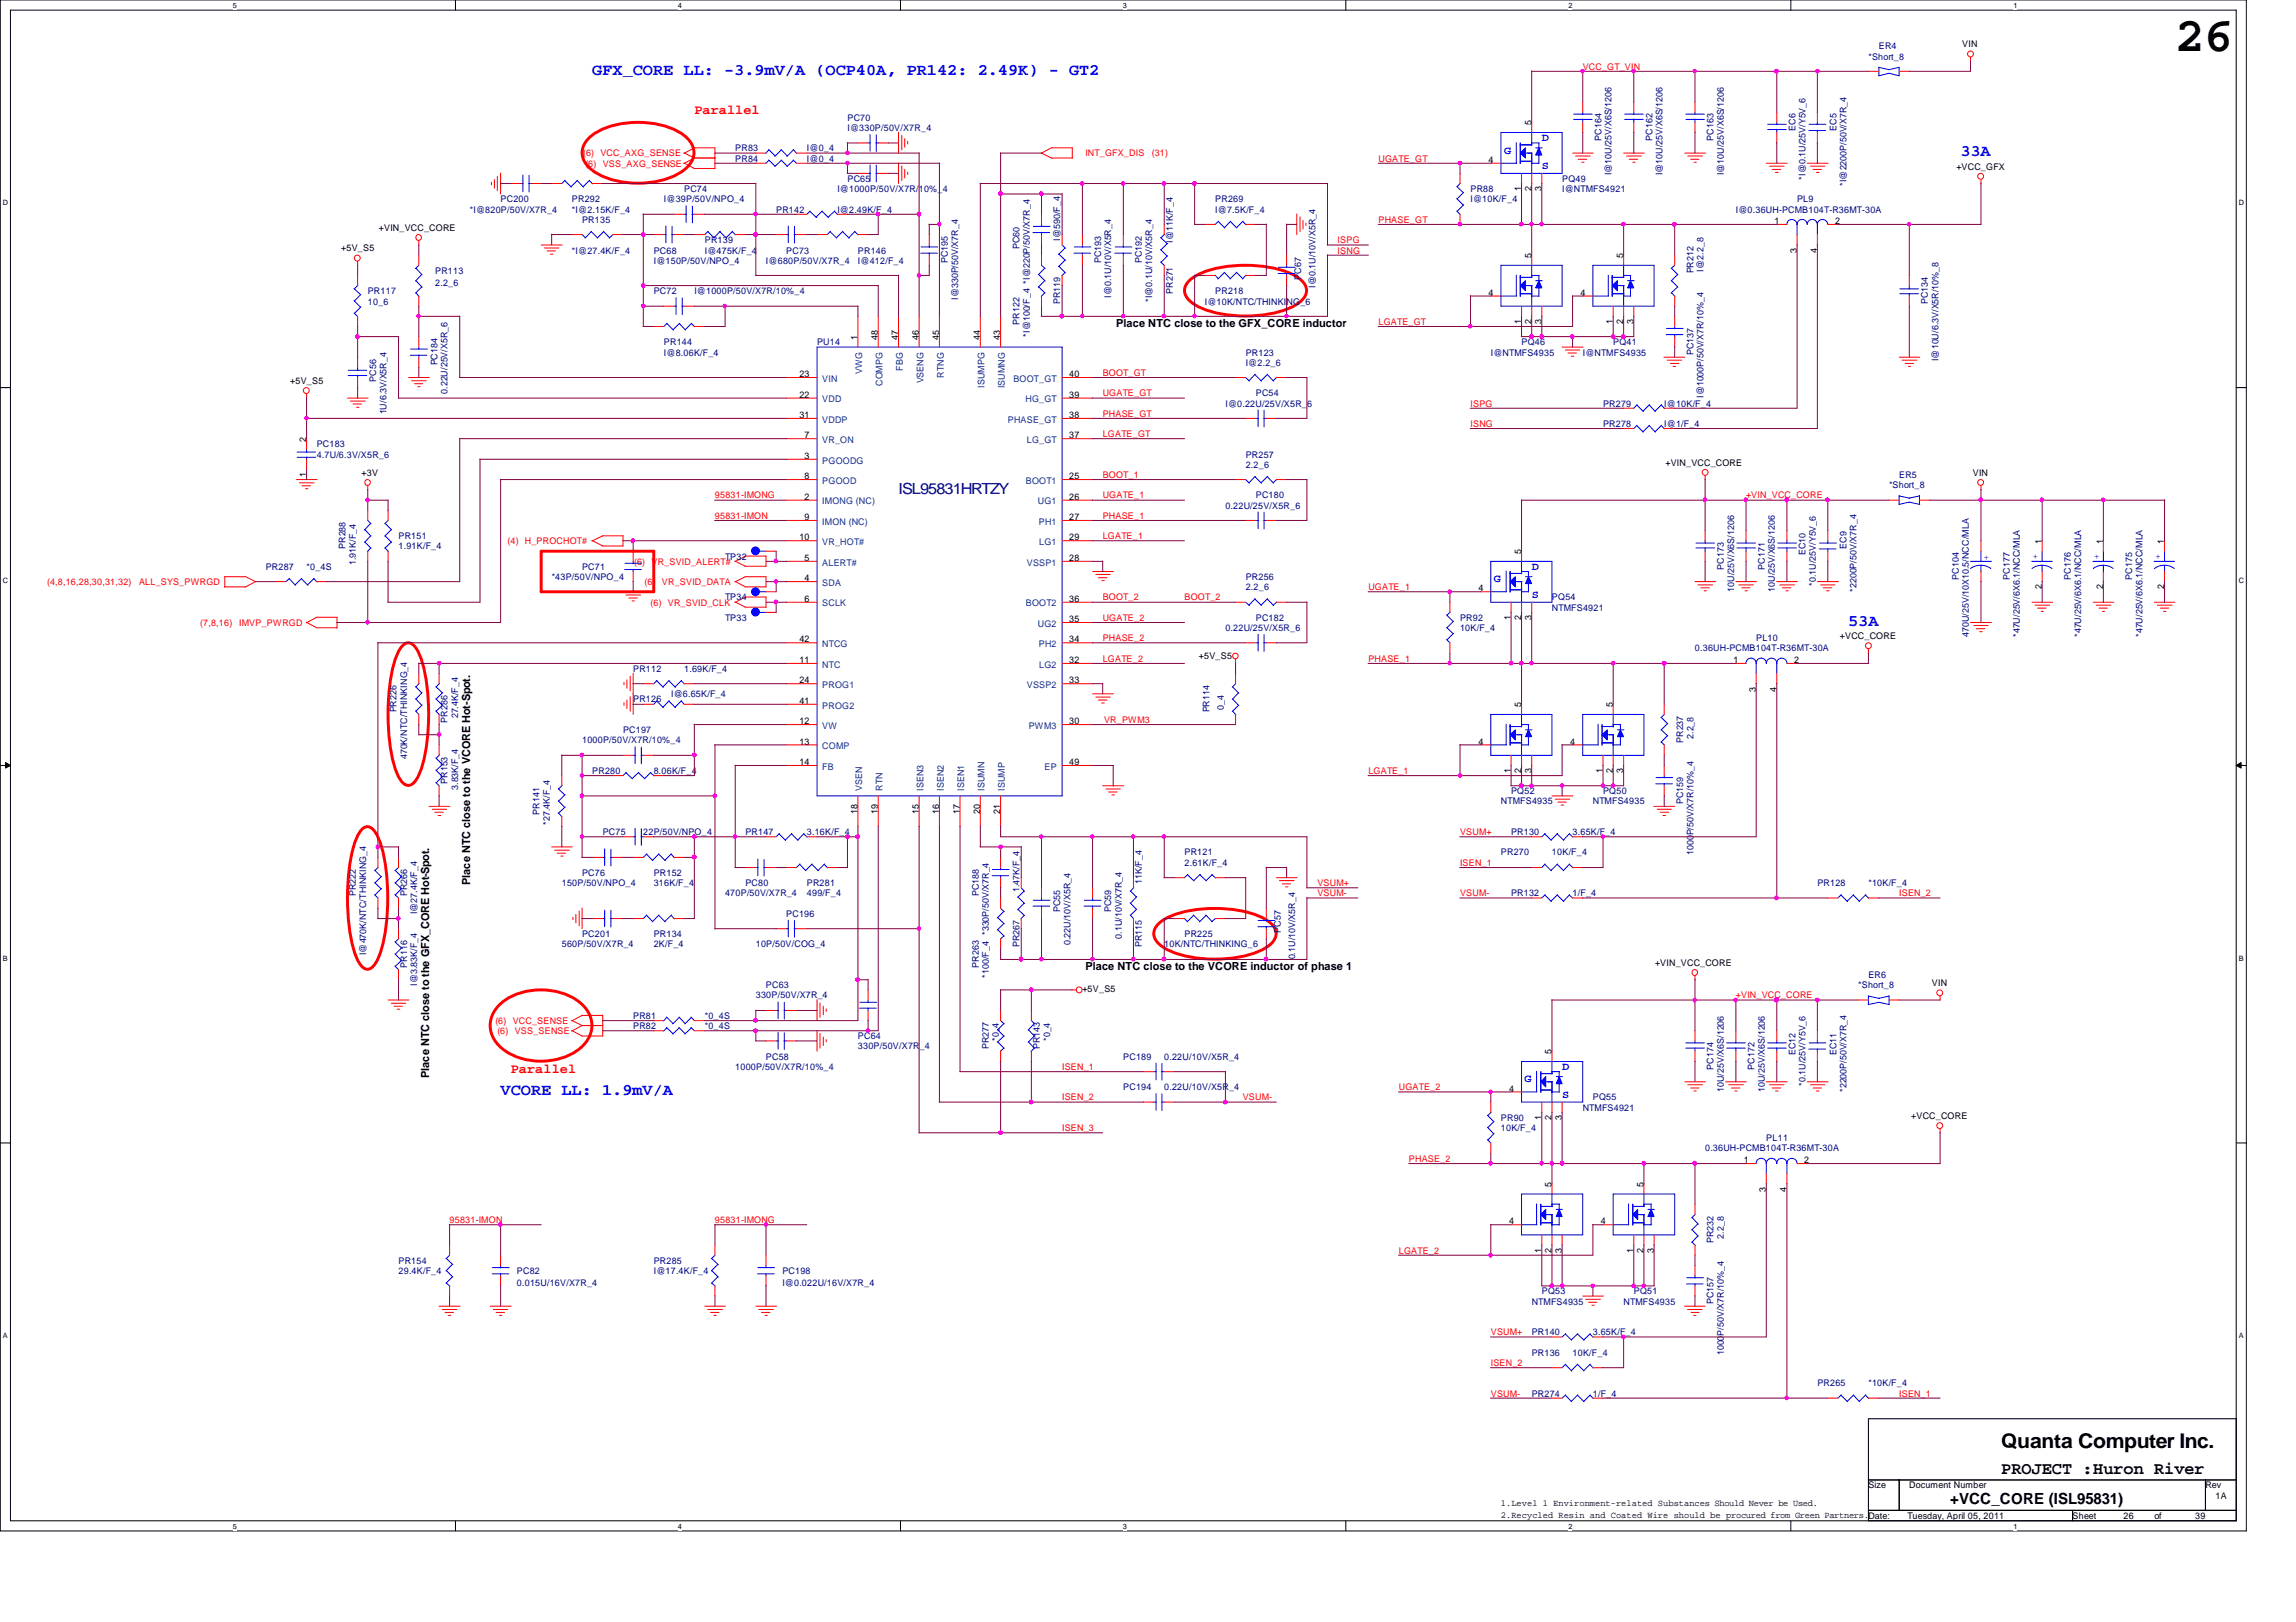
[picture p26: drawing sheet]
<svg xmlns="http://www.w3.org/2000/svg" width="297mm" height="210mm" viewBox="0 0 297 210" stroke-linecap="round" stroke-linejoin="round" font-family="sans-serif">
<defs><g id="words">
<text font-size="6.3" x="281.3" y="6.6">26</text>
<text font-size="2.6" x="258.9" y="187.3">Quanta Computer Inc.</text>
<text font-size="2.2" x="258.9" y="190.7">PROJECT :Huron River</text>
<g font-size="2.1" fill="#00f">
<text x="76.6" y="9.7">GFX_CORE LL: -3.9mV/A (OCP40A, PR142: 2.49K) - GT2</text>
<text x="253.6" y="20.2">33A</text>
<text x="239.1" y="81">53A</text>
<text x="64.8" y="141.7">VCORE LL: 1.9mV/A</text>
</g>
<text font-size="2" fill="#000080" x="116.2" y="63.9">ISL95831HRTZY</text>
<text font-size="2" x="252.3" y="194.7">+VCC_CORE (ISL95831)</text>
<g font-size="1.7" fill="#f00">
<text x="89.8" y="14.7">Parallel</text>
<text x="66.1" y="138.9">Parallel</text>
</g>
<g font-size="1.4" fill="#00f">
<text x="194.6" y="19.9">G</text>
<text x="199.5" y="18.3">D</text>
<text x="199.5" y="21.9">S</text>
<text x="193.2" y="75.4">G</text>
<text x="198.2" y="73.8">D</text>
<text x="198.2" y="77.3">S</text>
<text x="197.2" y="140.1">G</text>
<text x="202.1" y="138.5">D</text>
<text x="202.1" y="142.1">S</text>
</g>
<g font-size="1.4">
<text x="144.4" y="42.3">Place NTC close to the GFX_CORE inductor</text>
<text x="60.8" y="114.5" transform="rotate(-90 60.8 114.5)">Place NTC close to the VCORE Hot-Spot.</text>
<text x="140.4" y="125.5">Place NTC close to the VCORE inductor of phase 1</text>
<text x="55.5" y="139.5" transform="rotate(-90 55.5 139.5)">Place NTC close to the GFX_CORE Hot-Spot.</text>
</g>
<g font-size="1.2" fill="#f00">
<text x="204.8" y="9">VCC_GT_VIN</text>
<text x="75.4" y="20.2">(6) VCC_AXG_SENSE</text>
<text x="75.7" y="21.5">(6) VSS_AXG_SENSE</text>
<text x="140.4" y="20.2">INT_GFX_DIS</text>
<text x="149" y="20.2">(31)</text>
<text x="178.3" y="20.9">UGATE_GT</text>
<text x="178.3" y="28.8">PHASE_GT</text>
<text x="173.1" y="31.5">ISPG</text>
<text x="173.1" y="32.8">ISNG</text>
<text x="178.3" y="42">LGATE_GT</text>
<text x="142.7" y="53.9">PHASE_GT</text>
<text x="142.7" y="51.3">UGATE_GT</text>
<text x="142.7" y="48.6">BOOT_GT</text>
<text x="190.2" y="52.6">ISPG</text>
<text x="142.7" y="56.6">LGATE_GT</text>
<text x="190.2" y="55.2">ISNG</text>
<text x="92.5" y="64.5">95831-IMONG</text>
<text x="142.7" y="61.8">BOOT_1</text>
<text x="142.7" y="64.5">UGATE_1</text>
<text x="225.9" y="64.5">+VIN_VCC_CORE</text>
<text x="65.7" y="70.4">(4) H_PROCHOT#</text>
<text x="92.5" y="67.1">95831-IMON</text>
<text x="142.7" y="69.8">LGATE_1</text>
<text x="142.7" y="67.1">PHASE_1</text>
<text x="6.1" y="75.7">(4,8,16,28,30,31,32)</text>
<text x="18" y="75.7">ALL_SYS_PWRGD</text>
<text x="82" y="73.1">(6) VR_SVID_ALERT#</text>
<text x="83.4" y="75.7">(6)</text>
<text x="85.6" y="75.7">VR_SVID_DATA</text>
<text x="142.7" y="77.7">BOOT_2</text>
<text x="153.2" y="77.7">BOOT_2</text>
<text x="177" y="76.4">UGATE_1</text>
<text x="25.9" y="81">(7,8,16)</text>
<text x="30.9" y="81">IMVP_PWRGD</text>
<text x="84.2" y="78.4">(6) VR_SVID_CLK</text>
<text x="142.7" y="80.3">UGATE_2</text>
<text x="142.7" y="83">PHASE_2</text>
<text x="142.7" y="85.6">LGATE_2</text>
<text x="177" y="85.6">PHASE_1</text>
<text x="142.8" y="93.6">VR_PWM3</text>
<text x="177" y="100.2">LGATE_1</text>
<text x="188.9" y="108.1">VSUM+</text>
<text x="188.9" y="112.1">ISEN_1</text>
<text x="170.4" y="114.7">VSUM+</text>
<text x="170.4" y="116">VSUM-</text>
<text x="188.9" y="116">VSUM-</text>
<text x="245.7" y="116">ISEN_2</text>
<text x="224.6" y="129.2">+VIN_VCC_CORE</text>
<text x="64.1" y="132.5">(6) VCC_SENSE</text>
<text x="64.3" y="133.8">(6) VSS_SENSE</text>
<text x="137.4" y="138.5">ISEN_1</text>
<text x="137.4" y="142.4">ISEN_2</text>
<text x="160.8" y="142.4">VSUM-</text>
<text x="181" y="141.1">UGATE_2</text>
<text x="137.4" y="146.4">ISEN_3</text>
<text x="182.3" y="150.3">PHASE_2</text>
<text x="58.2" y="158.3">95831-IMON</text>
<text x="92.5" y="158.3">95831-IMONG</text>
<text x="181" y="162.2">LGATE_2</text>
<text x="192.9" y="172.8">VSUM+</text>
<text x="192.9" y="176.7">ISEN_2</text>
<text x="192.9" y="180.7">VSUM-</text>
<text x="245.7" y="180.7">ISEN_1</text>
</g>
<g font-size="1.2" fill="#000080">
<text x="241.7" y="7.7">*Short_8</text>
<text x="243.1" y="6.4">ER4</text>
<text x="109.6" y="15.6">PC70</text>
<text x="109.6" y="16.9">I@330P/50V/X7R_4</text>
<text x="232.3" y="16.9" transform="rotate(-90 232.3 16.9)">EC6</text>
<text x="237.6" y="16.9" transform="rotate(-90 237.6 16.9)">EC5</text>
<text x="95.1" y="20.9">PR84</text>
<text x="95.1" y="19.6">PR83</text>
<text x="104.4" y="20.9">I@0_4</text>
<text x="104.4" y="19.6">I@0_4</text>
<text x="109.6" y="23.5">PC65</text>
<text x="202.1" y="23.5">PQ49</text>
<text x="207.2" y="18.2" transform="rotate(-90 207.2 18.2)">PC164</text>
<text x="208.5" y="22.7" transform="rotate(-90 208.5 22.7)">I@10U/25V/X6S/1206</text>
<text x="213.8" y="18.2" transform="rotate(-90 213.8 18.2)">PC162</text>
<text x="215.1" y="22.7" transform="rotate(-90 215.1 22.7)">I@10U/25V/X6S/1206</text>
<text x="221.7" y="18.2" transform="rotate(-90 221.7 18.2)">PC163</text>
<text x="223" y="22.7" transform="rotate(-90 223 22.7)">I@10U/25V/X6S/1206</text>
<text x="233.6" y="23.2" transform="rotate(-90 233.6 23.2)">*I@0.1U/25V/Y5V_6</text>
<text x="60.8" y="27.5">*I@820P/50V/X7R_4</text>
<text x="64.8" y="26.2">PC200</text>
<text x="74" y="26.2">PR292</text>
<text x="74" y="27.5">*I@2.15K/F_4</text>
<text x="75.3" y="28.8">PR135</text>
<text x="85.9" y="26.2">I@39P/50V/NPO_4</text>
<text x="88.5" y="24.8">PC74</text>
<text x="100.4" y="27.5">PR142</text>
<text x="108.3" y="27.5">I@2.49K/F_4</text>
<text x="108.3" y="24.8">I@1000P/50V/X7R/10%_4</text>
<text x="157.2" y="26.2">PR269</text>
<text x="157.2" y="27.5">I@7.5K/F_4</text>
<text x="190.2" y="24.8">PR88</text>
<text x="190.2" y="26.2">I@10K/F_4</text>
<text x="202.1" y="24.8">I@NTMFS4921</text>
<text x="224.6" y="27.5">I@0.36UH-PCMB104T-R36MT-30A</text>
<text x="232.5" y="26.2">PL9</text>
<text x="238.9" y="24" transform="rotate(-90 238.9 24)">*I@2200P/50V/X7R_4</text>
<text x="56.3" y="35.4">PR113</text>
<text x="74" y="32.8">*I@27.4K/F_4</text>
<text x="84.6" y="32.8">PC68</text>
<text x="84.6" y="34.1">I@150P/50V/NPO_4</text>
<text x="91.2" y="31.5">PR139</text>
<text x="91.2" y="32.8">I@475K/F_4</text>
<text x="99.1" y="34.1">I@680P/50V/X7R_4</text>
<text x="101.7" y="32.8">PC73</text>
<text x="111" y="32.8">PR146</text>
<text x="111" y="34.1">I@412/F_4</text>
<text x="122.6" y="34.1" transform="rotate(-90 122.6 34.1)">PC195</text>
<text x="131.9" y="32.2" transform="rotate(-90 131.9 32.2)">PC60</text>
<text x="137.2" y="31.2" transform="rotate(-90 137.2 31.2)">I@590/F_4</text>
<text x="142.4" y="34.1" transform="rotate(-90 142.4 34.1)">PC193</text>
<text x="147.7" y="34.1" transform="rotate(-90 147.7 34.1)">PC192</text>
<text x="151.7" y="31.4" transform="rotate(-90 151.7 31.4)">I@11K/F_4</text>
<text x="219.1" y="35.4" transform="rotate(-90 219.1 35.4)">PR212</text>
<text x="220.4" y="35.1" transform="rotate(-90 220.4 35.1)">I@2.2_8</text>
<text x="47.6" y="38.1">PR117</text>
<text x="47.6" y="39.4">10_6</text>
<text x="56.3" y="37">2.2_6</text>
<text x="84.6" y="38.1">PC72</text>
<text x="89.8" y="38.1">I@1000P/50V/X7R/10%_4</text>
<text x="123.9" y="38.8" transform="rotate(-90 123.9 38.8)">I@330P/50V/X7R_4</text>
<text x="131.9" y="42" transform="rotate(-90 131.9 42)">PR122</text>
<text x="137.2" y="39.4" transform="rotate(-90 137.2 39.4)">PR119</text>
<text x="143.8" y="38.6" transform="rotate(-90 143.8 38.6)">I@0.1U/10V/X5R_4</text>
<text x="149.1" y="39.1" transform="rotate(-90 149.1 39.1)">*I@0.1U/10V/X5R_4</text>
<text x="151.7" y="38" transform="rotate(-90 151.7 38)">PR271</text>
<text x="155.9" y="39.4">I@10K/NTC/THINKING_6</text>
<text x="157.2" y="38.1">PR218</text>
<text x="168.4" y="36.2" transform="rotate(-90 168.4 36.2)">PC67</text>
<text x="170.2" y="37.3" transform="rotate(-90 170.2 37.3)">I@0.1U/10V/X5R_4</text>
<text x="249.4" y="39.4" transform="rotate(-90 249.4 39.4)">PC134</text>
<text x="56.6" y="47.3" transform="rotate(-90 56.6 47.3)">PC184</text>
<text x="85.9" y="44.7">PR144</text>
<text x="85.9" y="46">I@8.06K/F_4</text>
<text x="105.7" y="44.7">PU14</text>
<text x="133.2" y="43.6" transform="rotate(-90 133.2 43.6)">*I@100/F_4 *I@220P/50V/X7R_4</text>
<text x="161.2" y="46">PR123</text>
<text x="161.2" y="47.3">I@2.2_6</text>
<text x="192.9" y="46">I@NTMFS4935</text>
<text x="196.8" y="44.7">PQ46</text>
<text x="204.8" y="46">I@NTMFS4935</text>
<text x="208.7" y="44.7">PQ41</text>
<text x="219.1" y="46" transform="rotate(-90 219.1 46)">PC137</text>
<text x="250.8" y="46.7" transform="rotate(-90 250.8 46.7)">I@10U/6.3V/X5R/10%_8</text>
<text x="48.7" y="49.4" transform="rotate(-90 48.7 49.4)">PC56</text>
<text x="50" y="53.6" transform="rotate(-90 50 53.6)">1U/6.3V/X5R_4</text>
<text x="57.9" y="51" transform="rotate(-90 57.9 51)">0.22U/25V/X5R_6</text>
<text x="158.5" y="52.6">I@0.22U/25V/X5R_6</text>
<text x="162.5" y="51.3">PC54</text>
<text x="207.4" y="52.6">PR279</text>
<text x="215.3" y="52.6">I@10K/F_4</text>
<text x="220.4" y="51.5" transform="rotate(-90 220.4 51.5)">I@1000P/50V/X7R/10%_4</text>
<text x="41" y="57.9">PC183</text>
<text x="41" y="59.2">4.7U/6.3V/X5R_6</text>
<text x="161.2" y="59.2">PR257</text>
<text x="207.4" y="55.2">PR278</text>
<text x="215.3" y="55.2">I@1/F_4</text>
<text x="158.5" y="65.8">0.22U/25V/X5R_6</text>
<text x="161.2" y="60.5">2.2_6</text>
<text x="162.5" y="64.5">PC180</text>
<text x="244.4" y="63.2">*Short_8</text>
<text x="245.7" y="61.8">ER5</text>
<text x="44.7" y="71" transform="rotate(-90 44.7 71)">PR288</text>
<text x="51.6" y="69.8">PR151</text>
<text x="51.6" y="71.1">1.91K/F_4</text>
<text x="233.6" y="71.8" transform="rotate(-90 233.6 71.8)">EC10</text>
<text x="238.9" y="71" transform="rotate(-90 238.9 71)">EC9</text>
<text x="34.4" y="73.7">PR287</text>
<text x="39.7" y="73.7">*0_4S</text>
<text x="46.1" y="73.2" transform="rotate(-90 46.1 73.2)">1.91K/F_4</text>
<text x="71.4" y="75.1">*43P/50V/NPO_4</text>
<text x="75.3" y="73.7">PC71</text>
<text x="93.8" y="72.4">TP32</text>
<text x="93.8" y="77.7">TP34</text>
<text x="161.2" y="75.1">PR256</text>
<text x="161.2" y="76.4">2.2_6</text>
<text x="200.8" y="77.7">PQ54</text>
<text x="223" y="73.7" transform="rotate(-90 223 73.7)">PC173</text>
<text x="224.4" y="76.6" transform="rotate(-90 224.4 76.6)">10U/25V/X6S/1206</text>
<text x="228.3" y="73.7" transform="rotate(-90 228.3 73.7)">PC171</text>
<text x="229.6" y="76.6" transform="rotate(-90 229.6 76.6)">10U/25V/X6S/1206</text>
<text x="234.9" y="75.8" transform="rotate(-90 234.9 75.8)">*0.1U/25V/Y5V_6</text>
<text x="240.2" y="76.6" transform="rotate(-90 240.2 76.6)">*2200P/50V/X7R_4</text>
<text x="253.4" y="75" transform="rotate(-90 253.4 75)">PC104</text>
<text x="260" y="75" transform="rotate(-90 260 75)">PC177</text>
<text x="267.9" y="75" transform="rotate(-90 267.9 75)">PC176</text>
<text x="275.8" y="75" transform="rotate(-90 275.8 75)">PC175</text>
<text x="93.8" y="80.3">TP33</text>
<text x="158.5" y="81.7">0.22U/25V/X5R_6</text>
<text x="162.5" y="80.3">PC182</text>
<text x="188.9" y="80.3">PR92</text>
<text x="188.9" y="81.7">10K/F_4</text>
<text x="200.8" y="79">NTMFS4921</text>
<text x="227.2" y="83">PL10</text>
<text x="254.7" y="82.4" transform="rotate(-90 254.7 82.4)">470U/25V/10X10.5/NCC/MLA</text>
<text x="261.3" y="82.4" transform="rotate(-90 261.3 82.4)">*47U/25V/6X6.1/NCC/MLA</text>
<text x="269.2" y="82.4" transform="rotate(-90 269.2 82.4)">*47U/25V/6X6.1/NCC/MLA</text>
<text x="277.2" y="82.4" transform="rotate(-90 277.2 82.4)">*47U/25V/6X6.1/NCC/MLA</text>
<text x="81.9" y="87">PR112</text>
<text x="88.5" y="87">1.69K/F_4</text>
<text x="219.3" y="84.3">0.36UH-PCMB104T-R36MT-30A</text>
<text x="51.3" y="92.2" transform="rotate(-90 51.3 92.2)">PR226</text>
<text x="57.9" y="93.5" transform="rotate(-90 57.9 93.5)">PR286</text>
<text x="59.3" y="93" transform="rotate(-90 59.3 93)">27.4K/F_4</text>
<text x="80.6" y="94.9">PC197</text>
<text x="81.9" y="90.9">PR126</text>
<text x="86.8" y="90.3">I@6.65K/F_4</text>
<text x="156.5" y="92.2" transform="rotate(-90 156.5 92.2)">PR114</text>
<text x="158.3" y="91.9" transform="rotate(-90 158.3 91.9)">0_4</text>
<text x="219.1" y="95.6" transform="rotate(-90 219.1 95.6)">2.2_8</text>
<text x="52.7" y="98.3" transform="rotate(-90 52.7 98.3)">470K/NTC/THINKING_4</text>
<text x="57.9" y="101.4" transform="rotate(-90 57.9 101.4)">PR153</text>
<text x="75.3" y="96.2">1000P/50V/X7R/10%_4</text>
<text x="76.6" y="100.2">PR280</text>
<text x="84.6" y="100.2">8.06K/F_4</text>
<text x="217.8" y="96.1" transform="rotate(-90 217.8 96.1)">PR237</text>
<text x="59.3" y="102.2" transform="rotate(-90 59.3 102.2)">3.83K/F_4</text>
<text x="69.8" y="105.4" transform="rotate(-90 69.8 105.4)">PR141</text>
<text x="71.1" y="106.7" transform="rotate(-90 71.1 106.7)">*27.4K/F_4</text>
<text x="194.2" y="104.1">NTMFS4935</text>
<text x="195.5" y="102.8">PQ52</text>
<text x="206.1" y="104.1">NTMFS4935</text>
<text x="207.4" y="102.8">PQ50</text>
<text x="217.8" y="104.1" transform="rotate(-90 217.8 104.1)">PC159</text>
<text x="75.3" y="113.4">PC76</text>
<text x="78" y="108.1">PC75</text>
<text x="83.2" y="108.1">22P/50V/NPO_4</text>
<text x="84.6" y="113.4">PR152</text>
<text x="96.4" y="108.1">PR147</text>
<text x="104.4" y="108.1">3.16K/F_4</text>
<text x="153.2" y="110.7">PR121</text>
<text x="153.2" y="112.1">2.61K/F_4</text>
<text x="194.2" y="110.7">PR270</text>
<text x="195.5" y="108.1">PR130</text>
<text x="200.8" y="110.7">10K/F_4</text>
<text x="203.5" y="108.1">3.65K/F_4</text>
<text x="219.1" y="110.7" transform="rotate(-90 219.1 110.7)">1000P/50V/X7R/10%_4</text>
<text x="46.1" y="116" transform="rotate(-90 46.1 116)">PR222</text>
<text x="52.7" y="116" transform="rotate(-90 52.7 116)">PR266</text>
<text x="54" y="118.3" transform="rotate(-90 54 118.3)">I@27.4K/F_4</text>
<text x="72.7" y="114.7">150P/50V/NPO_4</text>
<text x="84.6" y="114.7">316K/F_4</text>
<text x="93.8" y="116">470P/50V/X7R_4</text>
<text x="96.4" y="114.7">PC80</text>
<text x="101.7" y="118.7">PC196</text>
<text x="104.4" y="114.7">PR281</text>
<text x="104.4" y="116">499/F_4</text>
<text x="126.6" y="116" transform="rotate(-90 126.6 116)">PC188</text>
<text x="131.9" y="115.4" transform="rotate(-90 131.9 115.4)">1.47K/F_4</text>
<text x="137.2" y="118.1" transform="rotate(-90 137.2 118.1)">PC55</text>
<text x="143.8" y="118.1" transform="rotate(-90 143.8 118.1)">PC59</text>
<text x="147.7" y="114.4" transform="rotate(-90 147.7 114.4)">11K/F_4</text>
<text x="195.5" y="116">PR132</text>
<text x="203.5" y="116">1/F_4</text>
<text x="235.1" y="114.7">PR128</text>
<text x="241.7" y="114.7">*10K/F_4</text>
<text x="47.4" y="123.6" transform="rotate(-90 47.4 123.6)">I@470K/NTC/THINKING_4</text>
<text x="52.7" y="125.2" transform="rotate(-90 52.7 125.2)">PR116</text>
<text x="72.7" y="122.6">560P/50V/X7R_4</text>
<text x="75.3" y="121.3">PC201</text>
<text x="84.6" y="121.3">PR134</text>
<text x="84.6" y="122.6">2K/F_4</text>
<text x="97.8" y="122.6">10P/50V/COG_4</text>
<text x="126.6" y="125.2" transform="rotate(-90 126.6 125.2)">PR263</text>
<text x="127.9" y="121" transform="rotate(-90 127.9 121)">*330P/50V/X7R_4</text>
<text x="131.9" y="122.6" transform="rotate(-90 131.9 122.6)">PR267</text>
<text x="138.5" y="122.3" transform="rotate(-90 138.5 122.3)">0.22U/10V/X5R_4</text>
<text x="145.1" y="121.5" transform="rotate(-90 145.1 121.5)">0.1U/10V/X7R_4</text>
<text x="147.7" y="122.6" transform="rotate(-90 147.7 122.6)">PR115</text>
<text x="150.6" y="122.6">10K/NTC/THINKING_6</text>
<text x="153.2" y="121.3">PR225</text>
<text x="165.7" y="120.7" transform="rotate(-90 165.7 120.7)">PC57</text>
<text x="167.6" y="124.2" transform="rotate(-90 167.6 124.2)">0.1U/10V/X5R_4</text>
<text x="54" y="127.6" transform="rotate(-90 54 127.6)">I@3.83K/F_4</text>
<text x="81.9" y="131.9">PR81</text>
<text x="91.2" y="131.9">*0_4S</text>
<text x="97.8" y="129.2">330P/50V/X7R_4</text>
<text x="99.1" y="127.9">PC63</text>
<text x="127.9" y="126.5" transform="rotate(-90 127.9 126.5)">*100/F_4</text>
<text x="240.4" y="127.9">*Short_8</text>
<text x="241.7" y="126.6">ER6</text>
<text x="81.9" y="133.2">PR82</text>
<text x="91.2" y="133.2">*0_4S</text>
<text x="99.1" y="137.1">PC58</text>
<text x="111" y="134.5">PC64</text>
<text x="111" y="135.8">330P/50V/X7R_4</text>
<text x="127.9" y="135.8" transform="rotate(-90 127.9 135.8)">PR277</text>
<text x="129.2" y="134.7" transform="rotate(-90 129.2 134.7)">*0_4</text>
<text x="134.5" y="135.8" transform="rotate(-90 134.5 135.8)">PR143</text>
<text x="135.8" y="134.7" transform="rotate(-90 135.8 134.7)">*0_4</text>
<text x="145.3" y="137.1">PC189</text>
<text x="150.6" y="137.1">0.22U/10V/X5R_4</text>
<text x="232.3" y="136.6" transform="rotate(-90 232.3 136.6)">EC12</text>
<text x="237.6" y="136.6" transform="rotate(-90 237.6 136.6)">EC11</text>
<text x="95.1" y="138.5">1000P/50V/X7R/10%_4</text>
<text x="145.3" y="141.1">PC194</text>
<text x="150.6" y="141.1">0.22U/10V/X5R_4</text>
<text x="204.8" y="143.7">NTMFS4921</text>
<text x="206.1" y="142.4">PQ55</text>
<text x="221.7" y="138.4" transform="rotate(-90 221.7 138.4)">PC174</text>
<text x="223" y="141.3" transform="rotate(-90 223 141.3)">10U/25V/X6S/1206</text>
<text x="227" y="138.4" transform="rotate(-90 227 138.4)">PC172</text>
<text x="228.3" y="141.3" transform="rotate(-90 228.3 141.3)">10U/25V/X6S/1206</text>
<text x="233.6" y="140.5" transform="rotate(-90 233.6 140.5)">*0.1U/25V/Y5V_6</text>
<text x="238.9" y="141.3" transform="rotate(-90 238.9 141.3)">*2200P/50V/X7R_4</text>
<text x="194.2" y="145.1">PR90</text>
<text x="194.2" y="146.4">10K/F_4</text>
<text x="220.6" y="149">0.36UH-PCMB104T-R36MT-30A</text>
<text x="228.5" y="147.7">PL11</text>
<text x="221.7" y="160.9" transform="rotate(-90 221.7 160.9)">PR232</text>
<text x="223" y="160.3" transform="rotate(-90 223 160.3)">2.2_8</text>
<text x="51.6" y="163.5">PR154</text>
<text x="51.6" y="164.9">29.4K/F_4</text>
<text x="66.9" y="164.9">PC82</text>
<text x="66.9" y="166.5">0.015U/16V/X7R_4</text>
<text x="84.6" y="163.5">PR285</text>
<text x="84.6" y="164.9">I@17.4K/F_4</text>
<text x="101.2" y="164.9">PC198</text>
<text x="101.2" y="166.5">I@0.022U/16V/X7R_4</text>
<text x="199.5" y="167.5">PQ53</text>
<text x="211.4" y="167.5">PQ51</text>
<text x="198.2" y="168.8">NTMFS4935</text>
<text x="198.2" y="172.8">PR140</text>
<text x="206.1" y="172.8">3.65K/F_4</text>
<text x="210.1" y="168.8">NTMFS4935</text>
<text x="221.7" y="168.8" transform="rotate(-90 221.7 168.8)">PC157</text>
<text x="198.2" y="175.4">PR136</text>
<text x="203.5" y="175.4">10K/F_4</text>
<text x="223" y="175.4" transform="rotate(-90 223 175.4)">1000P/50V/X7R/10%_4</text>
<text x="235.1" y="179.4">PR265</text>
<text x="241.7" y="179.4">*10K/F_4</text>
<text x="198.2" y="180.7">PR274</text>
<text x="206.1" y="180.7">1/F_4</text>
</g>
<g font-size="1.2">
<text x="253.9" y="6.1">VIN</text>
<text x="198.1" y="16.2" transform="rotate(-90 198.1 16.2)">5</text>
<text x="192.6" y="21.1">4</text>
<text x="253.1" y="22">+VCC_GFX</text>
<text x="49" y="29.9">+VIN_VCC_CORE</text>
<text x="196.8" y="24.8" transform="rotate(-90 196.8 24.8)">1</text>
<text x="198.1" y="24.8" transform="rotate(-90 198.1 24.8)">2</text>
<text x="199.4" y="24.8" transform="rotate(-90 199.4 24.8)">3</text>
<text x="229.6" y="29">1</text>
<text x="237.4" y="29">2</text>
<text x="44.2" y="32.5">+5V_S5</text>
<text x="198.1" y="33.4" transform="rotate(-90 198.1 33.4)">5</text>
<text x="210" y="33.4" transform="rotate(-90 210 33.4)">5</text>
<text x="232.4" y="32.7" transform="rotate(-90 232.4 32.7)">3</text>
<text x="235.1" y="32.7" transform="rotate(-90 235.1 32.7)">4</text>
<text x="192.6" y="38.3">4</text>
<text x="196.8" y="42" transform="rotate(-90 196.8 42)">1</text>
<text x="198.1" y="42" transform="rotate(-90 198.1 42)">2</text>
<text x="199.4" y="42" transform="rotate(-90 199.4 42)">3</text>
<text x="204.5" y="38.3">4</text>
<text x="208.7" y="42" transform="rotate(-90 208.7 42)">1</text>
<text x="210" y="42" transform="rotate(-90 210 42)">2</text>
<text x="211.3" y="42" transform="rotate(-90 211.3 42)">3</text>
<text x="111" y="44" transform="rotate(-90 111 44)">1</text>
<text x="113.6" y="44" transform="rotate(-90 113.6 44)">48</text>
<text x="116.2" y="44" transform="rotate(-90 116.2 44)">47</text>
<text x="118.9" y="44" transform="rotate(-90 118.9 44)">46</text>
<text x="121.5" y="44" transform="rotate(-90 121.5 44)">45</text>
<text x="126.8" y="44" transform="rotate(-90 126.8 44)">44</text>
<text x="129.4" y="44" transform="rotate(-90 129.4 44)">43</text>
<text x="37.5" y="49.7">+5V_S5</text>
<text x="103.4" y="51.5">22</text>
<text x="103.4" y="48.8">23</text>
<text x="138.3" y="51.5">39</text>
<text x="138.3" y="48.8">40</text>
<text x="39.6" y="57.2" transform="rotate(-90 39.6 57.2)">2</text>
<text x="103.4" y="54.1">31</text>
<text x="104.1" y="59.4">3</text>
<text x="104.1" y="56.7">7</text>
<text x="138.3" y="56.7">37</text>
<text x="138.3" y="54.1">38</text>
<text x="39.6" y="61.8" transform="rotate(-90 39.6 61.8)">1</text>
<text x="46.8" y="61.6">+3V</text>
<text x="104.1" y="64.7">2</text>
<text x="104.1" y="62">8</text>
<text x="138.3" y="62">25</text>
<text x="138.3" y="64.7">26</text>
<text x="215.5" y="60.3">+VIN_VCC_CORE</text>
<text x="255.2" y="61.6">VIN</text>
<text x="103.4" y="69.9">10</text>
<text x="104.1" y="67.3">9</text>
<text x="138.3" y="67.3">27</text>
<text x="138.3" y="69.9">29</text>
<text x="196.8" y="71.7" transform="rotate(-90 196.8 71.7)">5</text>
<text x="264.2" y="70.4" transform="rotate(-90 264.2 70.4)">1</text>
<text x="272.1" y="70.4" transform="rotate(-90 272.1 70.4)">1</text>
<text x="280" y="70.4" transform="rotate(-90 280 70.4)">1</text>
<text x="104.1" y="72.6">5</text>
<text x="104.1" y="75.2">4</text>
<text x="104.1" y="77.9">6</text>
<text x="138.3" y="72.6">28</text>
<text x="138.3" y="77.9">36</text>
<text x="191.3" y="76.5">4</text>
<text x="264.2" y="76.3" transform="rotate(-90 264.2 76.3)">2</text>
<text x="272.1" y="76.3" transform="rotate(-90 272.1 76.3)">2</text>
<text x="280" y="76.3" transform="rotate(-90 280 76.3)">2</text>
<text x="103.4" y="83.1">42</text>
<text x="138.3" y="83.1">34</text>
<text x="138.3" y="80.5">35</text>
<text x="195.4" y="80.3" transform="rotate(-90 195.4 80.3)">1</text>
<text x="196.8" y="80.3" transform="rotate(-90 196.8 80.3)">2</text>
<text x="198.1" y="80.3" transform="rotate(-90 198.1 80.3)">3</text>
<text x="238" y="82.7">+VCC_CORE</text>
<text x="103.4" y="85.8">11</text>
<text x="103.4" y="88.4">24</text>
<text x="138.3" y="85.8">32</text>
<text x="138.3" y="88.4">33</text>
<text x="155.1" y="85.3">+5V_S5</text>
<text x="224.3" y="85.8">1</text>
<text x="227.2" y="89.5" transform="rotate(-90 227.2 89.5)">3</text>
<text x="229.8" y="89.5" transform="rotate(-90 229.8 89.5)">4</text>
<text x="232.1" y="85.8">2</text>
<text x="103.4" y="93.7">12</text>
<text x="103.4" y="91.1">41</text>
<text x="138.3" y="93.7">30</text>
<text x="196.8" y="91.5" transform="rotate(-90 196.8 91.5)">5</text>
<text x="208.7" y="91.5" transform="rotate(-90 208.7 91.5)">5</text>
<text x="103.4" y="96.4">13</text>
<text x="103.4" y="99">14</text>
<text x="138.3" y="99">49</text>
<text x="191.3" y="96.4">4</text>
<text x="195.4" y="100.1" transform="rotate(-90 195.4 100.1)">1</text>
<text x="196.8" y="100.1" transform="rotate(-90 196.8 100.1)">2</text>
<text x="198.1" y="100.1" transform="rotate(-90 198.1 100.1)">3</text>
<text x="203.2" y="96.4">4</text>
<text x="207.3" y="100.1" transform="rotate(-90 207.3 100.1)">1</text>
<text x="208.7" y="100.1" transform="rotate(-90 208.7 100.1)">2</text>
<text x="210" y="100.1" transform="rotate(-90 210 100.1)">3</text>
<text x="111" y="105.3" transform="rotate(-90 111 105.3)">18</text>
<text x="113.6" y="105.3" transform="rotate(-90 113.6 105.3)">19</text>
<text x="118.9" y="105.3" transform="rotate(-90 118.9 105.3)">15</text>
<text x="121.5" y="105.3" transform="rotate(-90 121.5 105.3)">16</text>
<text x="124.2" y="105.3" transform="rotate(-90 124.2 105.3)">17</text>
<text x="126.8" y="105.3" transform="rotate(-90 126.8 105.3)">20</text>
<text x="129.4" y="105.3" transform="rotate(-90 129.4 105.3)">21</text>
<text x="214.1" y="125">+VIN_VCC_CORE</text>
<text x="140" y="128.4">+5V_S5</text>
<text x="249.9" y="127.6">VIN</text>
<text x="200.7" y="136.4" transform="rotate(-90 200.7 136.4)">5</text>
<text x="195.2" y="141.3">4</text>
<text x="199.4" y="144.9" transform="rotate(-90 199.4 144.9)">1</text>
<text x="200.7" y="144.9" transform="rotate(-90 200.7 144.9)">2</text>
<text x="202.1" y="144.9" transform="rotate(-90 202.1 144.9)">3</text>
<text x="247.3" y="144.8">+VCC_CORE</text>
<text x="200.7" y="153.6" transform="rotate(-90 200.7 153.6)">5</text>
<text x="212.6" y="153.6" transform="rotate(-90 212.6 153.6)">5</text>
<text x="225.6" y="150.5">1</text>
<text x="228.5" y="154.2" transform="rotate(-90 228.5 154.2)">3</text>
<text x="231.1" y="154.2" transform="rotate(-90 231.1 154.2)">4</text>
<text x="233.4" y="150.5">2</text>
<text x="195.2" y="158.5">4</text>
<text x="207.1" y="158.5">4</text>
<text x="199.4" y="162.1" transform="rotate(-90 199.4 162.1)">1</text>
<text x="200.7" y="162.1" transform="rotate(-90 200.7 162.1)">2</text>
<text x="202.1" y="162.1" transform="rotate(-90 202.1 162.1)">3</text>
<text x="211.3" y="162.1" transform="rotate(-90 211.3 162.1)">1</text>
<text x="212.6" y="162.1" transform="rotate(-90 212.6 162.1)">2</text>
<text x="213.9" y="162.1" transform="rotate(-90 213.9 162.1)">3</text>
<text x="194.2" y="194.9">1.Level 1 Environment-related Substances Should Never be Used.</text>
<text x="194.2" y="196.5">2.Recycled Resin and Coated Wire should be procured from Green Partners.Date:</text>
<text x="241.7" y="192.6">Size</text>
<text x="246.8" y="196.6">Tuesday, April 05, 2011</text>
<text x="247" y="192.6">Document Number</text>
<text x="268.1" y="196.6">Sheet</text>
<text x="274.7" y="196.6">26</text>
<text x="278.7" y="196.6">of</text>
<text x="284" y="196.6">39</text>
<text x="285.3" y="192.6">Rev</text>
<text x="286.6" y="193.9">1A</text>
</g>
<g font-size="1.2" fill="#004080">
<text x="116.8" y="48" transform="rotate(-90 116.8 48)">FBG</text>
<text x="106.4" y="52.1">VDD</text>
<text x="106.4" y="49.4">VIN</text>
<text x="111.5" y="48.3" transform="rotate(-90 111.5 48.3)">VWG</text>
<text x="114.2" y="50" transform="rotate(-90 114.2 50)">COMPG</text>
<text x="119.5" y="49.6" transform="rotate(-90 119.5 49.6)">VSENG</text>
<text x="122.1" y="48.9" transform="rotate(-90 122.1 48.9)">RTNG</text>
<text x="127.4" y="50.2" transform="rotate(-90 127.4 50.2)">ISUMPG</text>
<text x="130" y="50.2" transform="rotate(-90 130 50.2)">ISUMNG</text>
<text x="131.1" y="49.4">BOOT_GT</text>
<text x="132.7" y="52.1">HG_GT</text>
<text x="106.4" y="60">PGOODG</text>
<text x="106.4" y="57.3">VR_ON</text>
<text x="106.4" y="54.7">VDDP</text>
<text x="130.4" y="54.7">PHASE_GT</text>
<text x="132.8" y="57.3">LG_GT</text>
<text x="106.4" y="65.3">IMONG (NC)</text>
<text x="106.4" y="62.6">PGOOD</text>
<text x="132.7" y="62.6">BOOT1</text>
<text x="134.3" y="65.3">UG1</text>
<text x="106.4" y="67.9">IMON (NC)</text>
<text x="106.4" y="70.5">VR_HOT#</text>
<text x="134.4" y="67.9">PH1</text>
<text x="134.4" y="70.5">LG1</text>
<text x="106.4" y="73.2">ALERT#</text>
<text x="106.4" y="75.8">SDA</text>
<text x="132.8" y="73.2">VSSP1</text>
<text x="106.4" y="78.5">SCLK</text>
<text x="106.4" y="83.7">NTCG</text>
<text x="132.7" y="78.5">BOOT2</text>
<text x="134.3" y="81.1">UG2</text>
<text x="134.4" y="83.7">PH2</text>
<text x="106.4" y="86.4">NTC</text>
<text x="106.4" y="89">PROG1</text>
<text x="132.8" y="89">VSSP2</text>
<text x="134.4" y="86.4">LG2</text>
<text x="106.4" y="94.3">VW</text>
<text x="106.4" y="91.7">PROG2</text>
<text x="133.1" y="94.3">PWM3</text>
<text x="106.4" y="96.9">COMP</text>
<text x="106.4" y="99.6">FB</text>
<text x="135.1" y="99.6">EP</text>
<text x="111.5" y="102.3" transform="rotate(-90 111.5 102.3)">VSEN</text>
<text x="114.2" y="102.3" transform="rotate(-90 114.2 102.3)">RTN</text>
<text x="119.5" y="102.3" transform="rotate(-90 119.5 102.3)">ISEN3</text>
<text x="122.1" y="102.3" transform="rotate(-90 122.1 102.3)">ISEN2</text>
<text x="124.8" y="102.3" transform="rotate(-90 124.8 102.3)">ISEN1</text>
<text x="127.4" y="102.3" transform="rotate(-90 127.4 102.3)">ISUMN</text>
<text x="130" y="102.3" transform="rotate(-90 130 102.3)">ISUMP</text>
</g>
<g font-size="1.2" fill="#00f">
<text x="256.7" y="72.4">+</text>
<text x="263" y="72.3">+</text>
<text x="270.9" y="72.3">+</text>
<text x="278.8" y="72.3">+</text>
</g>
<g font-size=".9">
<text x="30.1" y="1">5</text>
<text x="87.7" y="1">4</text>
<text x="145.3" y="1">3</text>
<text x="202.9" y="1">2</text>
<text x="260.5" y="1">1</text>
<text x=".4" y="26.6">D</text>
<text x="289.6" y="26.6">D</text>
<text x=".4" y="75.4">C</text>
<text x="289.6" y="75.4">C</text>
<text x=".4" y="124.3">B</text>
<text x="289.6" y="124.3">B</text>
<text x=".4" y="173.2">A</text>
<text x="289.6" y="173.2">A</text>
<text x="30.1" y="197.8">5</text>
<text x="87.7" y="197.8">4</text>
<text x="145.3" y="197.8">3</text>
<text x="202.9" y="197.8">2</text>
<text x="260.5" y="197.8">1</text>
</g>
</g></defs>
<path d="M0 0h290.6v198.1h-290.6zM1.4 1.3h287.9v195.5h-287.9z" fill="none" stroke="#000" stroke-width=".13"/>
<g fill="#fff">
<path d="M30.1 .2h.5v1h-.5z"/>
<path d="M30.1 197h.5v1h-.5z"/>
</g>
<path d="M58.9 0v1.3M58.9 196.8v1.3" fill="none" stroke="#000" stroke-width=".13"/>
<g fill="#fff">
<path d="M87.7 .2h.5v1h-.5z"/>
<path d="M87.7 197h.5v1h-.5z"/>
</g>
<path d="M116.5 0v1.3M116.5 196.8v1.3" fill="none" stroke="#000" stroke-width=".13"/>
<g fill="#fff">
<path d="M145.3 .2h.5v1h-.5z"/>
<path d="M145.3 197h.5v1h-.5z"/>
</g>
<path d="M174.1 0v1.3M174.1 196.8v1.3" fill="none" stroke="#000" stroke-width=".13"/>
<g fill="#fff">
<path d="M202.9 .2h.5v1h-.5z"/>
<path d="M202.9 197h.5v1h-.5z"/>
</g>
<path d="M231.7 0v1.3M231.7 196.8v1.3" fill="none" stroke="#000" stroke-width=".13"/>
<g fill="#fff">
<path d="M260.5 .2h.5v1h-.5z"/>
<path d="M260.5 197h.5v1h-.5z"/>
<path d="M.4 25.7h.7v1.1h-.7z"/>
<path d="M289.6 25.7h.7v1.1h-.7z"/>
<path d="M.4 74.6h.7v1h-.7z"/>
<path d="M289.6 74.6h.7v1h-.7z"/>
</g>
<path d="M0 50.2h1.4M289.3 50.2h1.3" fill="none" stroke="#000" stroke-width=".13"/>
<g fill="#fff">
<path d="M.4 123.5h.6v1h-.6z"/>
<path d="M289.6 123.5h.7v1h-.7z"/>
</g>
<path d="M0 99.1h1.4M.7 98.7l.7 .4-.7 .3zM289.3 99.1l.6-.4v.7zM289.3 99.1h1.3" fill="none" stroke="#000" stroke-width=".13"/>
<path d="M.7 98.7l.7 .4-.7 .3zM289.3 99.1l.6-.4v.7z" fill="#000"/>
<g fill="#fff">
<path d="M.4 172.3h.6v1.1h-.6z"/>
<path d="M289.6 172.3h.7v1.1h-.7z"/>
</g>
<path d="M0 147.9h1.4M289.3 147.9h1.3M241.7 183.6h47.6v13.2h-47.6zM241.7 191.5h47.6M241.7 195.5h47.6M245.7 191.5v4M268.1 195.5v1.3M285.3 191.5v4" fill="none" stroke="#000" stroke-width=".13"/>
<path d="M76.1 17.9a8.4 8.4 0 0 1 5.3-2 11 11 0 0 1 7 1.5 2.63 2.63 0 0 1 0 4.7 11.3 11.3 0 0 1-9.2 1.2 5.2 5.2 0 0 1-3.8-2.9 2.47 2.47 0 0 1 .7-2.5zM153.6 36.6a8 8 0 0 1 5-2.1 15.6 15.6 0 0 1 8.9 1.2 2.45 2.45 0 0 1 1.5 1.9 2.48 2.48 0 0 1-1.5 1.9 15.6 15.6 0 0 1-10 1 7.3 7.3 0 0 1-3.9-1.9 1.55 1.55 0 0 1 0-2zM70 71.3h14.6v5.3h-14.6zM52 83.7a.98 .98 0 0 1 1.7 0 11.9 11.9 0 0 1 1.6 5.8 25.5 25.5 0 0 1-.9 10.4l-.7 1.3a.97 .97 0 0 1-1.7 0 11.9 11.9 0 0 1-1.7-5.9 25.9 25.9 0 0 1 1-10.3zM46.7 107.4a.96 .96 0 0 1 1.7 0 11.9 11.9 0 0 1 1.6 5.9 25.5 25.5 0 0 1-.9 10.3l-.7 1.4a.95 .95 0 0 1-1.7 0 12.1 12.1 0 0 1-1.6-5.9 26.1 26.1 0 0 1 .9-10.4zM149.7 119.8a8.1 8.1 0 0 1 5-2.1 15.7 15.7 0 0 1 8.9 1.2 2.45 2.45 0 0 1 1.5 1.9 2.48 2.48 0 0 1-1.5 2 15.6 15.6 0 0 1-10.1 1 7.3 7.3 0 0 1-3.8-1.9 1.55 1.55 0 0 1 0-2.1zM64.7 130a8.5 8.5 0 0 1 10.6 0 3.6 3.6 0 0 1 0 5.4 8.4 8.4 0 0 1-10.6 0 3.6 3.6 0 0 1 0-5.4z" fill="none" stroke="#f00" stroke-width=".38"/>
<g fill="none" stroke="#f00" stroke-width=".13">
<path d="M88.5 19.8l1.3 .6-1.3 .8M89.8 19.1h2.7v2.7M89.8 19.1l-1.3 .8M116.2 17.1v2.7M116.7 17.5v1.9M117 17.9v1.1M117.4 18.3v.3M136.1 19.1h2.7M136.1 19.1l-1.4 .7 1.4 .7M138.7 19.1v1.4M203.5 19.8h2.6M210.1 19.8h2.6"/>
<path d="M218 19.8h2.6M254.9 7.4v.6M46.3 33.8v.6M54.2 31.2v.5M63.6 23.6v.3M64 23.2v1.1M64.3 22.8v1.9M64.8 22.4v2.7M70 31.7h2.7M70.4 32.1h1.9M70.8 32.5h1.1M71.2 32.9h.3"/>
<path d="M88.5 21.1l1.3 .7M89.8 20.4h2.7M89.8 21.8h2.7M116.2 21.1v2.6M116.7 21.5v1.9M117 21.9v1.1M117.4 22.3v.3M136.1 20.4h2.7M155.9 29h1.3M161.2 29h1.3M167.8 27.7v2.7M168.2 28.1v1.9"/>
<path d="M168.6 28.5v1.1M168.9 28.9v.3M203.8 20.2h1.9M204.2 20.6h1.1M204.6 21h.3M210.4 20.2h1.9M210.8 20.6h1.1M211.2 21h.3M218.4 20.2h1.9M218.7 20.6h1.1M219.2 21h.3M228.5 21.1h2.7"/>
<path d="M228.9 21.5h1.9M229.3 21.9h1.1M229.7 22.3h.3M233.8 21.1h2.7M234.2 21.5h1.9M234.6 21.9h1.1M235 22.3h.3M256.3 23.2v.6M39.7 51v.6M45 51.5h2.6M45.3 51.9h1.9M45.7 52.3h1.1"/>
<path d="M46.1 52.7h.3M52.9 48.9h2.6M53.3 49.3h1.9M53.6 49.7h1.1M54.1 50h.3M101.7 51.5h4M101.7 48.9h4M101.7 59.4h4M101.7 56.8h4M101.7 54.1h4M111 40.9v4M113.6 40.9v4"/>
<path d="M116.2 40.9v4M118.9 40.9v4M121.5 40.9v4M126.8 40.9v4M129.5 40.9v4M137.4 51.5h3.9M137.4 48.9h3.9M137.4 56.8h3.9M137.4 54.1h3.9M202.1 44.9h2.7M202.5 45.3h1.9M202.9 45.7h1.1"/>
<path d="M203.3 46.1h.3M215.3 46.2h2.7M215.7 46.6h1.8M216.1 47h1.1M216.4 47.4h.4M245.7 46.2h2.7M246.1 46.6h1.9M246.5 47h1.1M246.9 47.4h.3M29 74.6h2.7M29 75.9h2.7M29.1 74.6v1.4"/>
<path d="M31.7 74.6l1.4 .7-1.4 .7M38.4 62.1h2.6M38.7 62.5h1.9M39.1 62.9h1.1M39.5 63.2h.3M40.9 79.9h2.7v1.4M41 79.9l-1.4 .7M47.6 62.9v.5M76.6 69.9l1.4 .8M77.9 69.3h2.7M78 69.3l-1.4 .7M80.6 69.3v1.4h-2.7"/>
<path d="M80.6 76.6h2.7M81 77h1.9M81.4 77.4h1.1M81.8 77.8h.3M95.1 75.2l1.3 .7M95.1 72.6l1.3 .7M95.1 77.9l1.3 .7M96.4 74.6h2.7v1.4M96.4 75.9h2.7M96.4 77.3h2.7v1.3M96.4 72h2.7M96.4 78.6h2.7"/>
<path d="M96.4 74.6l-1.3 .7M96.4 72l-1.3 .7M96.4 77.3l-1.3 .7M99.1 71.9v1.4h-2.7M101.7 62.1h4M101.7 75.3h4M101.7 77.9h4M101.7 64.7h4M101.7 72.6h4M101.7 67.4h4M101.7 70h4M137.4 62.1h3.9"/>
<path d="M137.4 77.9h3.9M137.4 64.7h3.9M137.4 72.6h3.9M137.4 67.4h3.9M137.4 70h3.9M141.3 74h2.8M141.8 74.3h1.8M142.1 74.8h1.1M142.5 75.1h.4M219.3 75.3h2.7M219.7 75.7h1.9M220 76.1h1.1"/>
<path d="M220.5 76.5h.3M220.6 61.6v.5M224.6 75.3h2.6M225 75.7h1.9M225.3 76.1h1.1M225.8 76.5h.3M229.9 75.3h2.6M230.2 75.7h2M230.6 76.1h1.1M231.1 76.5h.2M235.1 75.3h2.7M235.5 75.7h1.9"/>
<path d="M235.9 76.1h1.1M236.3 76.5h.3M244.4 64.7h1.3M248.3 64.7h1.4M256.3 62.9v.5M262.9 77.9h2.7M263.3 78.3h1.9M263.6 78.7h1.1M264.1 79.1h.3M270.8 77.9h2.7M271.2 78.3h1.9M271.6 78.7h1"/>
<path d="M272 79.1h.3M278.7 77.9h2.7M279.1 78.3h1.9M279.5 78.7h1.1M279.9 79.1h.3M39.6 80.5l1.4 .7M40.9 81.2h2.7M80.7 88.3v.3M80.7 90.9v.4M81.1 88v1.1M81.1 90.6v1.1M81.5 87.5v1.9"/>
<path d="M81.5 90.2v1.8M81.9 87.1v5.4M101.7 85.9h4M101.7 93.8h4M101.7 96.4h4M101.7 99.1h4M101.7 88.5h4M101.7 83.2h4M101.7 91.1h4M137.4 80.6h3.9M137.4 85.9h3.9M137.4 93.8h3.9"/>
<path d="M137.4 99.1h3.9M137.4 88.5h3.9M137.4 83.2h3.9M141.3 89.8h2.8M141.8 90.2h1.8M142.1 90.6h1.1M142.5 91h.4M159.8 85.3v.6M241.7 84v.6M254.9 80.6h2.7M255.4 80.9h1.8M255.7 81.4h1.1"/>
<path d="M256.1 81.7h.4M55.5 104.4h2.7M55.9 104.7h1.9M56.3 105.1h1.1M56.7 105.5h.3M71.4 109.6h2.6M71.8 110h1.9M72.1 110.4h1.1M72.6 110.8h.3M74.1 118.7v.3M74.5 118.3v1.1M74.9 117.9v1.9"/>
<path d="M75.3 117.5v2.7M111 103v4M113.6 103v4M118.9 103v4M121.5 103v4M124.2 103v4M126.8 103v4M129.5 103v4M129.5 116.2v1.4M142.7 101.7h2.7M143.1 102.1h1.8M143.4 102.5h1.1"/>
<path d="M143.8 102.9h.4M165.1 113.6h2.7M165.5 114h1.9M165.9 114.4h1.1M166.3 114.8h.3M200.8 103h2.7M201.2 103.4h1.9M201.5 103.8h1.1M202 104.2h.3M213.9 104.4h2.8M214.4 104.7h1.8M214.8 105.1h1.1"/>
<path d="M215.1 105.5h.4M50.2 129.4h2.7M50.6 129.8h1.9M51 130.2h1.1M51.4 130.6h.3M74 132l1.3 .7-1.3 .7M74 133.3l1.3 .8M75.3 132.7h2.7M75.3 131.4h2.7M75.3 131.4l-1.3 .7M78 131.4v2.7h-2.7M105.7 129.4v2.7"/>
<path d="M105.7 133.3v2.7M106.1 129.8v1.9M106.1 133.7v1.9M106.5 130.2v1.1M106.5 134.2v1.1M106.9 130.6v.3M106.9 134.5v.3M129.5 121.5v1.3M138.7 128.1h.5M218 140h2.6M219.3 126.3v.5M223.3 140h2.6"/>
<path d="M228.5 140h2.7M233.8 140h2.7M251 128.9v.6M218.4 140.4h1.9M218.7 140.8h1.1M219.2 141.2h.3M223.6 140.4h1.9M224 140.8h1.1M224.4 141.2h.3M228.9 140.4h1.9M229.3 140.8h1.1M229.7 141.2h.3"/>
<path d="M234.2 140.4h1.9M234.6 140.8h1.1M235 141.2h.3M251 146.1v.5M56.8 169h2.7M57.2 169.5h1.9M57.6 169.8h1.1M58 170.2h.3M63.4 169h2.7M63.8 169.5h1.9M64.2 169.8h1.1M64.6 170.2h.3"/>
<path d="M91.2 169h2.6M91.6 169.5h1.9M91.9 169.8h1.1M92.4 170.2h.3M97.8 169h2.7M98.2 169.5h1.9M98.5 169.8h1.1M99 170.2h.3M204.8 167.7h2.6M205.1 168.1h1.9M205.5 168.5h1.1M205.9 168.9h.3"/>
<path d="M217.9 169h2.7M218.3 169.5h1.9M218.8 169.8h1M219.1 170.2h.3"/>
<circle cx="254.9" cy="7" r=".38"/>
<circle cx="46.2" cy="33.4" r=".38"/>
<circle cx="54.1" cy="30.7" r=".38"/>
<circle cx="256.2" cy="22.8" r=".38"/>
<circle cx="39.6" cy="50.5" r=".38"/>
<circle cx="47.5" cy="62.4" r=".38"/>
<circle cx="220.6" cy="61.1" r=".38"/>
<circle cx="256.2" cy="62.4" r=".38"/>
<circle cx="159.8" cy="84.9" r=".37"/>
<circle cx="241.7" cy="83.6" r=".38"/>
<circle cx="139.6" cy="128.1" r=".38"/>
<circle cx="219.2" cy="125.9" r=".38"/>
<circle cx="251" cy="128.5" r=".38"/>
<circle cx="251" cy="145.7" r=".38"/>
</g>
<g fill="none" stroke="#00f" stroke-width=".13">
<path d="M157.6 28.7l.9 .8M157.6 28.6l-.4 .4M159.2 28.7l.8 .8M159.2 28.6l-.8 .9M160.8 28.7l.4 .4M160.8 28.6l-.8 .9M105.7 44.9h31.7v58.1h-31.7zM245.7 65.3l1.3-.3 1.4 .3M245.7 64.2l1.4 .3M245.7 64.1v1.1M248.3 64.2l-1.3 .3M248.3 64.1v1.1"/>
<path d="M129.1 118.7l.8 .8M129.5 117.6l.4 .4M129.9 117.9l-.9 .9M129.9 119.5l-.9 .9M129.1 120.3l.8 .9M129.9 121.1l-.5 .4"/>
</g>
<circle cx="97.7" cy="71.3" r=".51" fill="#00f"/>
<g fill="none" stroke="#00f" stroke-width=".13">
<path d="M218.1 15.5h2.4M218.1 14.8h2.4M219.3 14.5v.3M219.3 15.4v.4M45.8 38.9l.8 .9M45.8 37.3l.8 .8M46.3 36.9l-.5 .5M46.7 39.7l-.9 .9M46.7 38.1l-.9 .8M88.5 27.7h.3M88.8 26.6v2.2M89.5 27.7h.3"/>
<path d="M89.6 26.7v2.1M107.4 30l.8 .8M107.4 29.9l-.4 .5M109 30l.9 .8M109 29.9l-.8 .9M110.6 30l.4 .4M110.6 29.9l-.8 .9M45.8 40.5l.5 .4M98.3 71.3h.8M187.2 79.6l.8 .8M187.6 79.2l-.4 .4M159.5 88.9l.8 .8"/>
<path d="M159.5 90.5l.8 .8M159.5 92l.4 .5M159.8 88.5l-.4 .4M160.2 89.7l-.8 .8M160.2 91.3l-.8 .8M187.2 82.8l.4 .4M187.2 81.2l.8 .8M188 82l-.8 .8M188 80.4l-.8 .8M214.9 92.8l.9 .9M214.9 94.4l.9 .8M214.9 96l.4 .4"/>
<path d="M215.3 92.5l-.4 .4M215.7 93.6l-.8 .9M215.7 95.2l-.8 .9M81.9 108.3h.3M82.2 107.2v2.1M82.9 108.3h.3M83 107.2v2.2M83.6 110.5l.9 .9M83.7 110.5l-.5 .5M85.2 110.5l.9 .9M85.3 110.5l-.9 .8M86.8 110.5l.4 .5"/>
<path d="M86.9 110.5l-.9 .8M97.8 112.3h.3M98 111.2v2.1M98.8 112.3h.3M98.8 111.2v2.2M128.4 113.3h2.1M128.4 112.5h2.2M129.5 112.3v.3M129.5 113.3v.3M133.6 117.3h2.2M133.7 116.5h2.1M134.7 116.2v.3"/>
<path d="M134.7 117.2v.4M140.2 117.3h2.2M140.3 116.5h2.1M141.3 116.2v.3M141.3 117.2v.4M199.9 115.8l.8 .9M199.9 115.8l-.4 .4M201.5 115.8l.8 .9M201.5 115.8l-.8 .8M203 115.8l.5 .4M203.1 115.8l-.8 .8M51.1 125l.5 .5"/>
<path d="M51.1 123.4l.8 .9M51.1 121.9l.8 .8M51.6 121.5l-.5 .4M52 124.2l-.9 .9M52 122.6l-.9 .9M133.1 133.3l.8 .8M133.1 134.8l.8 .9M133.4 132.1l.5 .4M133.8 132.5l-.8 .8M133.8 134.1l-.8 .8M133.8 135.6l-.4 .5M234 135.8h2.2"/>
<path d="M234.1 135h2.1M235.1 134.7v.3M235.1 135.7v.3M241.7 130l1.4-.3 1.3 .3M241.7 128.9l1.4 .3M241.7 128.9v1.1M244.4 128.9l-1.4 .3M244.4 128.9v1.1M92.1 162.9l.8 .8M92.1 164.4l.8 .9M92.1 166l.4 .5M92.5 162.4l-.5 .5"/>
<path d="M92.9 163.6l-.9 .9M92.9 165.2l-.9 .9M238.2 180.6l.8 .8M238.2 180.5l-.4 .4M239.8 180.6l.8 .8M239.8 180.5l-.8 .9M241.3 180.6l.5 .4M241.4 180.5l-.9 .9"/>
<circle cx="97.7" cy="71.3" r=".51"/>
</g>
<g fill="none" stroke="#f00" stroke-width=".13">
<path d="M219.3 13.2v1.3M219.3 15.8v1.3M46.3 35.6v1.4M87.2 27.7h1.3M89.8 27.7h1.4M105.7 30.4h1.3M111 30.4h1.3M46.3 40.9v1.3M99.1 71.3h1.3M187.6 77.9v1.3M159.8 87.2v1.3M159.8 92.5v1.3"/>
<path d="M187.6 83.2v1.3M215.3 91.1v1.4M215.3 96.4v1.3M80.6 108.3h1.3M81.9 111h1.3M83.2 108.3h1.4M87.2 111h1.3M96.4 112.3h1.4M99.1 112.3h1.3M129.5 111v1.3M129.5 113.6v1.3M134.7 114.9v1.3"/>
<path d="M134.7 117.6v1.3M141.3 114.9v1.3M141.3 117.6v1.3M198.2 116.2h1.3M203.5 116.2h1.3M51.6 120.2v1.3M51.6 125.5v1.3M133.4 130.8v1.3M133.4 136v1.4M235.1 133.4v1.3M235.1 136v1.4M240.4 129.4h1.3"/>
<path d="M244.4 129.4h1.3M92.5 161.1v1.3M92.5 166.4v1.3M236.5 180.9h1.3M241.7 180.9h1.4"/>
</g>
<path d="M207.3 95.1l.6-.7v1.4z" fill="#00f"/>
<path d="M207.3 95.1l.6-.7v1.4z" fill="none" stroke="#00f" stroke-width=".13"/>
<path d="M209.6 94.4l.5 .9h-.8z" fill="#00f"/>
<g fill="none" stroke="#00f" stroke-width=".13">
<path d="M47.2 68.5l.8 .9M47.2 70.1l.8 .9M47.6 67.4l.4 .4M48 67.7l-.8 .9M48 69.3l-.8 .9M48 70.9l-.5 .5M204.8 96.4h2M204.8 92.5h7.9v5.2h-7.9zM206.8 93.7v2.7M207.2 94h1.5M207.3 93.8v2.6M207.3 96.1h1.4"/>
<path d="M207.9 95.1h.8M208.7 96.4h.9M208.7 92.4v1.7M208.7 95.1v2.7M208.7 93.8h1M209.3 94.4h.8M209.6 94.4l.5 .9h-.8zM209.6 93.8v.7M209.6 95.3v1.1"/>
</g>
<path d="M47.6 66v1.4M47.6 71.3v1.3M203.5 96.4h1.3M207.4 97.7v1.4M208.7 91.1v1.4M208.7 97.7v1.4M210.1 97.7v1.4" fill="none" stroke="#f00" stroke-width=".13"/>
<path d="M200 156.5v1.3l-.7-.6z" fill="#00f"/>
<path d="M200 156.5v1.3l-.7-.6z" fill="none" stroke="#00f" stroke-width=".13"/>
<path d="M201.7 156.5l.4 .9h-.8z" fill="#00f"/>
<g fill="none" stroke="#00f" stroke-width=".13">
<path d="M203.6 15.5h2.4M203.6 14.8h2.4M204.8 14.5v.3M204.8 15.4v.4M228.7 16.8h2.4M228.7 16.1h2.4M229.9 15.8v.3M229.9 16.7v.4M157.2 35.6l.4 .5M158.4 35.2l.8 .9M158.4 35.3l-.8 .8M159.9 35.2l.9 .9"/>
<path d="M160 35.3l-.9 .8M161.2 35.6l-.5 .5M231.2 29a.66 .66 0 0 1 .6-.6 .66 .66 0 0 1 .7 .6 .66 .66 0 0 1 .6-.6 .66 .66 0 0 1 .7 .6 .66 .66 0 0 1 .7-.6 .66 .66 0 0 1 .6 .6 .68 .68 0 0 1 .7-.6 .68 .68 0 0 1 .7 .6M232.5 29v1.4M235.1 29v1.4M215.6 43.3h2.1M215.6 42.5h2.2M216.7 42.2v.3M216.7 43.3v.3M270.8 72.6h2.6M272.1 73.2a2.03 2.03 0 0 0-1.3 .4M272.1 73.2a2 2 0 0 1 1.3 .4"/>
<path d="M272.1 71.3v1.4M272.1 73.2v.8M278.7 72.6h2.6M280 73.2a2.03 2.03 0 0 0-1.3 .4M280 73.2a2 2 0 0 1 1.3 .4M280 71.3v1.4M280 73.2v.8M103.5 111.8l.8 .9M103.5 111.8l-.5 .5M105 111.8l.9 .9M105.1 111.8l-.9 .8M106.6 111.8l.5 .5"/>
<path d="M106.7 111.8l-.9 .8M153.6 113.2l.9 .8M153.7 113.2l-.5 .4M155.2 113.2l.9 .8M155.3 113.2l-.9 .8M156.8 113.2l.5 .4M156.8 113.2l-.8 .8M228.7 135.6h2.4M228.7 135h2.4M229.9 134.7v.3M229.9 135.6v.4M196.8 158.5h2"/>
<path d="M196.8 154.5h8v5.3h-8zM198.8 155.8v2.7M199.3 156.1h1.5M199.3 155.8v2.7M199.3 158.2h1.5M200 157.2h.8M200.7 158.5h1M200.8 154.5v1.7M200.8 157.2v2.7M200.8 155.8h1M201.3 156.5h.8M201.7 156.5l.4 .9h-.8z"/>
<path d="M201.7 155.8v.7M201.7 157.4v1.1M218.9 157.6l.8 .8M218.9 159.1l.8 .9M219.3 157.2l-.4 .4M219.7 158.4l-.8 .8M219.7 159.9l-.8 .9M63.7 164.8h2.1M63.7 164h2.2M64.8 163.8v.3M64.8 164.8v.3M202.5 172.6l.8 .8"/>
<path d="M202.6 172.6l-.5 .4M204.1 172.6l.8 .8M204.1 172.6l-.8 .8M205.7 172.6l.4 .5M205.7 172.6l-.8 .8M218.2 166.2h2.1M218.2 165.4h2.2M218.9 160.7l.4 .5M219.3 165.1v.3M219.3 166.1v.3"/>
</g>
<g fill="none" stroke="#f00" stroke-width=".13">
<path d="M204.8 13.2v1.3M204.8 15.8v1.3M229.9 14.5v1.3M229.9 17.1v1.4M155.9 35.6h1.3M161.2 35.6h1.3M229.9 29h1.3M232.5 30.4v1.3M235.1 30.4v1.3M236.5 29h1.3M216.7 40.9v1.3M216.7 43.6v1.3"/>
<path d="M272.1 70v1.3M272.1 74v1.3M280 70v1.3M280 74v1.3M101.7 112.3h1.3M107 112.3h1.3M151.9 113.6h1.3M157.2 113.6h1.3M229.9 133.4v1.3M229.9 136v1.4M195.5 158.5h1.3M199.5 159.8v1.3"/>
<path d="M200.8 153.2v1.3M200.8 159.8v1.3M202.1 159.8v1.3M219.3 155.8v1.4M64.8 162.4v1.4M64.8 165.1v1.3M200.8 173h1.3M206.1 173h1.3M219.3 161.1v1.3M219.3 163.8v1.3M219.3 166.4v1.3"/>
</g>
<path d="M196.7 19.8l.7-.7v1.3z" fill="#00f"/>
<path d="M196.7 19.8l.7-.7v1.3z" fill="none" stroke="#00f" stroke-width=".13"/>
<path d="M199.1 19.1l.4 1h-.8z" fill="#00f"/>
<g fill="none" stroke="#00f" stroke-width=".13">
<path d="M194.2 17.1h7.9v5.3h-7.9zM196.2 18.5v2.6M196.6 18.8h1.6M196.7 18.5v2.7M197.4 19.8h.8M198.2 17.1v1.7M198.2 19.8v2.7M198.2 18.5h.9M198.7 19.1h.8M199.1 19.1l.4 1h-.8zM199.1 18.5v.7M194.2 21.1h2"/>
<path d="M196.7 20.9h1.5M198.1 21.1h1M199.1 20.1v1.1M245.8 37.4h2.4M245.8 38h2.4M247 37v.4M247 38v.3M254.9 72.6h2.7M256.3 73.2a2 2 0 0 1 1.3 .4M256.3 73.2a2.15 2.15 0 0 0-1.4 .4M256.3 71.3v1.4M256.3 73.2v.8"/>
<path d="M81 100l.8 .8M81 99.9l-.4 .5M81.9 97.7h.3M82.2 96.6v2.2M82.6 100l.8 .8M82.6 99.9l-.8 .9M82.9 97.7h.3M83 96.7v2.1M84.2 100l.4 .4M84.2 99.9l-.8 .9M85 88.1l.8 .8M85 88.1l-.4 .4"/>
<path d="M86.5 88.1l.9 .8M86.6 88.1l-.8 .8M88.1 88.1l.5 .4M88.2 88.1l-.9 .8M83.6 118.4l.9 .9M83.7 118.4l-.5 .5M85.2 118.4l.9 .9M85.3 118.4l-.9 .9M86.8 118.4l.4 .5M86.9 118.4l-.9 .9M131.7 116.1l.8 .8M131.7 117.7l.8 .8"/>
<path d="M132.1 114.9l.4 .5M132.5 115.3l-.8 .8M132.5 116.9l-.8 .8M132.5 118.4l-.4 .5M153.2 118.8l.4 .5M154.4 118.4l.8 .9M154.4 118.4l-.8 .9M156 118.4l.8 .9M156 118.4l-.8 .9M157.2 118.9l-.4 .4M98 164.8h2.2M98 164h2.2"/>
<path d="M99.1 163.8v.3M99.1 164.8v.3"/>
</g>
<g fill="none" stroke="#f00" stroke-width=".13">
<path d="M198.2 15.8v1.3M192.9 21.1h1.3M196.8 22.4v1.3M198.2 22.4v1.3M199.5 22.4v1.3M247 35.6v1.4M247 38.3v1.3M256.3 70v1.3M256.3 74v1.3M80.6 97.7h1.3M83.2 97.7h1.4M83.2 88.5h1.4"/>
<path d="M88.5 88.5h1.3M79.3 100.4h1.3M81.9 118.9h1.3M84.6 100.4h1.3M87.2 118.9h1.3M132.1 113.6v1.3M132.1 118.9v1.3M151.9 118.9h1.3M157.2 118.9h1.3M99.1 162.4v1.4M99.1 165.1v1.3"/>
</g>
<path d="M196.7 37l.7-.7v1.3z" fill="#00f"/>
<path d="M196.7 37l.7-.7v1.3z" fill="none" stroke="#00f" stroke-width=".13"/>
<path d="M199.1 36.3l.4 1h-.8z" fill="#00f"/>
<g fill="none" stroke="#00f" stroke-width=".13">
<path d="M194.2 38.3h2M194.2 34.3h7.9v5.3h-7.9zM196.2 35.6v2.7M196.6 35.9h1.6M196.7 35.6v2.8M196.7 38h1.5M197.4 37h.8M198.1 38.3h1M198.2 34.3v1.6M198.2 37v2.7M198.2 35.6h.9M198.7 36.3h.8"/>
<path d="M199.1 36.3l.4 1h-.8zM199.1 35.6v.8M199.1 37.3v1.1M211.7 52.4l.9 .9M211.8 52.4l-.4 .4M213.4 52.4l.8 .9M213.4 52.4l-.8 .8M214.9 52.4l.4 .5M215 52.4l-.9 .8"/>
</g>
<path d="M192.9 38.3h1.3M196.8 39.6v1.3M198.2 33v1.3M198.2 39.6v1.3M199.5 39.6v1.3M210.1 52.8h1.3M215.3 52.8h1.4" fill="none" stroke="#f00" stroke-width=".13"/>
<path d="M200 139.3v1.4l-.7-.7z" fill="#00f"/>
<path d="M200 139.3v1.4l-.7-.7z" fill="none" stroke="#00f" stroke-width=".13"/>
<path d="M201.7 139.3l.4 1h-.8z" fill="#00f"/>
<g fill="none" stroke="#00f" stroke-width=".13">
<path d="M87.2 39.6h.3M87.5 38.5v2.2M88.2 39.6h.3M88.3 38.6v2.1M99.4 20.7l.9 .8M99.5 20.7l-.4 .5M101 20.7l.9 .8M101.1 20.7l-.9 .8M101.7 30.4h.3M102 29.3v2.1M102.6 20.7l.4 .4M102.7 20.7l-.9 .8"/>
<path d="M102.7 30.4h.3M102.8 29.3v2.2M104.8 27.3l.8 .9M104.8 27.3l-.4 .4M106.3 27.3l.9 .9M106.4 27.3l-.8 .8M107.9 27.3l.5 .5M108 27.3l-.9 .8M144.2 32.8h2.2M144.3 32h2.1M145.3 31.7v.3M145.3 32.7v.3"/>
<path d="M38.4 58.5h2.4M38.4 59.2h2.4M39.7 58.1v.4M39.7 59.1v.3M80.8 73.7h2.2M80.9 72.9h2.1M81.9 72.6v.3M81.9 73.7v.3M224.7 70.9h2.4M224.7 70.3h2.4M225.9 70v.3M225.9 70.9v.4"/>
<path d="M53.8 92l.4 .5M53.8 90.4l.8 .9M53.8 88.9l.8 .8M54.2 88.4l-.4 .5M54.6 91.2l-.8 .8M54.6 89.6l-.8 .9M51.1 115.8l.5 .4M51.1 114.2l.8 .8M51.1 112.6l.8 .9M51.6 112.2l-.5 .4M52 115l-.9 .8M52 113.4l-.9 .9"/>
<path d="M111.2 130.5h2.2M111.2 129.7h2.2M112.3 129.4v.4M112.3 130.4v.4M196.8 137.4h8v5.2h-8zM198.8 138.6v2.7M199.3 138.9h1.5M199.3 138.7v2.7M200 140h.8M200.8 137.3v1.7M200.8 140v2.7M200.8 138.7h1"/>
<path d="M201.3 139.3h.8M201.7 139.3l.4 1h-.8zM201.7 138.7v.7M196.8 141.3h2M199.3 141.1h1.5M200.7 141.3h1M201.7 140.3v1.1M57.7 162.9l.9 .8M57.7 164.4l.9 .9M57.7 166l.5 .5M58.2 162.4l-.5 .5M58.5 163.6l-.8 .9"/>
<path d="M58.5 165.2l-.8 .9"/>
</g>
<g fill="none" stroke="#f00" stroke-width=".13">
<path d="M85.9 39.6h1.3M88.5 39.6h1.3M97.8 21.1h1.3M100.4 30.4h1.3M103 21.1h1.4M103 27.7h1.4M103 30.4h1.4M108.3 27.7h1.3M145.3 30.4v1.3M145.3 33v1.3M39.7 56.8v1.3M39.7 59.4v1.3"/>
<path d="M81.9 71.3v1.3M81.9 74v1.3M225.9 68.7v1.3M225.9 71.3v1.3M54.2 87.2v1.3M54.2 92.5v1.3M51.6 111v1.3M51.6 116.2v1.4M112.3 128.1v1.3M112.3 130.8v1.3M200.8 136v1.4M195.5 141.3h1.3"/>
<path d="M199.5 142.6v1.4M200.8 142.6v1.4M202.1 142.6v1.4M58.2 161.1v1.3M58.2 166.4v1.3"/>
</g>
<circle cx="97.7" cy="79.2" r=".51" fill="#00f"/>
<g fill="none" stroke="#00f" stroke-width=".13">
<path d="M67.4 23.7h.3M67.6 22.6v2.2M68.4 23.7h.3M68.4 22.7v2.1M73.1 23.4l.8 .8M73.1 23.3l-.4 .4M74.7 23.4l.8 .8M74.7 23.3l-.8 .9M75.3 30.3l.4 .5M76.2 23.4l.5 .4M76.3 23.3l-.9 .9M76.5 29.9l.8 .9"/>
<path d="M76.5 30l-.8 .8M78.1 29.9l.8 .9M78.1 30l-.8 .8M79.3 30.4l-.5 .4M91.6 30l.8 .8M91.6 29.9l-.4 .5M93.1 30l.9 .8M93.2 29.9l-.8 .9M94.7 30l.5 .4M94.8 29.9l-.9 .9M188.5 27.3l.4 .4M188.5 25.7l.8 .8"/>
<path d="M188.5 24.1l.8 .8M188.9 23.7l-.4 .5M189.4 26.5l-.9 .8M189.4 24.9l-.9 .8M45 47.9h2.5M45 48.6h2.5M46.3 47.5v.5M46.3 48.6v.3M211.7 55.1l.9 .8M211.8 55l-.4 .5M213.4 55.1l.8 .8M213.4 55l-.8 .9"/>
<path d="M214.9 55.1l.4 .4M215 55l-.9 .9M98.3 79.2h.8M235.4 71h2.1M235.4 70.3h2.2M236.5 70v.3M236.5 71v.3M48.5 115.8l.4 .4M48.5 114.2l.8 .8M48.5 112.6l.8 .9M48.9 112.2l-.4 .4M49.4 115l-.9 .8"/>
<path d="M49.4 113.4l-.9 .9M86.2 131.6l.9 .9M86.3 131.7l-.5 .4M87.8 131.6l.8 .9M87.9 131.7l-.9 .8M89.4 131.6l.4 .5M89.4 131.7l-.8 .8M100.4 130.8h.3M100.7 129.7v2.1M101.4 130.8h.3M101.5 129.7v2.2"/>
<circle cx="97.7" cy="79.2" r=".51"/>
</g>
<g fill="none" stroke="#f00" stroke-width=".13">
<path d="M66.1 23.7h1.3M68.7 23.7h1.3M71.4 23.7h1.3M74 30.4h1.3M76.6 23.7h1.4M79.3 30.4h1.3M89.8 30.4h1.4M95.1 30.4h1.3M188.9 22.4v1.3M188.9 27.7v1.3M46.3 46.2v1.3M46.3 48.9v1.3"/>
<path d="M210.1 55.5h1.3M215.3 55.5h1.4M99.1 79.2h1.3M236.5 68.7v1.3M236.5 71.3v1.3M48.9 111v1.3M48.9 116.2v1.4M84.6 132.1h1.3M89.8 132.1h1.4M99.1 130.8h1.3M101.7 130.8h1.3"/>
</g>
<path d="M211.9 156.5v1.3l-.7-.6z" fill="#00f"/>
<path d="M211.9 156.5v1.3l-.7-.6z" fill="none" stroke="#00f" stroke-width=".13"/>
<path d="M213.6 156.5l.4 .9h-.8z" fill="#00f"/>
<g fill="none" stroke="#00f" stroke-width=".13">
<path d="M99.4 19.3l.9 .9M99.5 19.4l-.4 .5M101 19.3l.9 .9M101.1 19.4l-.9 .8M102.6 19.3l.4 .5M102.7 19.4l-.9 .8M134.4 35.5l.8 .9M134.4 37.1l.8 .8M134.7 34.3l.5 .5M135.2 34.7l-.9 .9M135.2 36.3l-.9 .9M135.2 37.9l-.5 .5"/>
<path d="M138.9 32.8h2.2M139 32h2.1M140 31.7v.3M140 32.7v.3M165.4 35.4h2.1M165.4 34.6h2.2M166.5 34.3v.3M166.5 35.3v.3M53.1 46h2.1M53.1 45.2h2.2M54.2 44.9v.3M54.2 45.9v.3"/>
<path d="M162.5 67.4h.3M162.8 66.3v2.1M163.5 67.4h.3M163.5 66.3v2.2M56.4 92l.4 .5M56.4 90.4l.8 .9M56.4 88.9l.8 .8M56.9 88.4l-.5 .5M57.3 91.2l-.9 .8M57.3 89.6l-.9 .9M72.2 105.2l.5 .5M72.2 103.6l.9 .9"/>
<path d="M72.2 102.1l.9 .8M72.7 101.6l-.4 .5M73.1 104.4l-.8 .8M73.1 102.8l-.8 .9M100.8 107.9l.8 .9M100.8 107.9l-.4 .4M102.4 107.9l.8 .9M102.4 107.9l-.8 .8M104 107.9l.4 .4M104 107.9l-.8 .8M199.9 107.9l.8 .9M199.9 107.9l-.4 .4"/>
<path d="M201.5 107.9l.8 .9M201.5 107.9l-.8 .8M203 107.9l.5 .4M203.1 107.9l-.8 .8M100.4 134.7h.3M100.7 133.6v2.2M101.4 134.7h.3M101.5 133.6v2.2M129.1 133.3l.8 .8M129.1 134.8l.8 .9M129.5 132.1l.4 .4M129.9 132.5l-.9 .8"/>
<path d="M129.9 134.1l-.9 .8M129.9 135.6l-.5 .5M208.7 158.5h2M208.7 154.5h8v5.3h-8zM210.7 155.8v2.7M211.2 156.1h1.5M211.2 155.8v2.7M211.2 158.2h1.5M211.9 157.2h.8M212.6 158.5h1M212.7 154.5v1.7M212.7 157.2v2.7"/>
<path d="M212.7 155.8h1M213.2 156.5h.8M213.6 156.5l.4 .9h-.8zM213.6 155.8v.7M213.6 157.4v1.1"/>
</g>
<g fill="none" stroke="#f00" stroke-width=".13">
<path d="M97.8 19.8h1.3M103 19.8h1.4M134.7 33v1.3M134.7 38.3v1.3M140 30.4v1.3M140 33v1.3M166.5 33v1.3M166.5 35.6v1.4M54.2 43.6v1.3M54.2 46.2v1.3M161.2 67.4h1.3M163.8 67.4h1.3"/>
<path d="M56.8 87.2v1.3M56.8 92.5v1.3M72.7 100.4v1.3M72.7 105.7v1.3M99.1 108.3h1.3M104.4 108.3h1.3M198.2 108.3h1.3M203.5 108.3h1.3M99.1 134.7h1.3M101.7 134.7h1.3M129.5 130.8v1.3M129.5 136v1.4"/>
<path d="M207.4 158.5h1.3M211.4 159.8v1.3M212.7 153.2v1.3M212.7 159.8v1.3M214 159.8v1.3"/>
</g>
<circle cx="97.7" cy="76.6" r=".51" fill="#00f"/>
<g fill="none" stroke="#00f" stroke-width=".13">
<path d="M98.3 76.6h.8M78 118.9h.3M78.2 117.8v2.1M79 118.9h.3M79 117.8v2.2"/>
<circle cx="97.7" cy="76.6" r=".51"/>
</g>
<path d="M99.1 76.6h1.3M76.6 118.9h1.4M79.3 118.9h1.3" fill="none" stroke="#f00" stroke-width=".13"/>
<path d="M195.4 95.1l.6-.7v1.4z" fill="#00f"/>
<path d="M195.4 95.1l.6-.7v1.4z" fill="none" stroke="#00f" stroke-width=".13"/>
<path d="M197.7 94.4l.5 .9h-.8z" fill="#00f"/>
<g fill="none" stroke="#00f" stroke-width=".13">
<path d="M162.5 54.1h.3M162.8 53v2.2M163.5 54.1h.3M163.5 53.1v2.1M85 90.7l.8 .9M85 90.7l-.4 .4M86.5 90.7l.9 .9M86.6 90.7l-.8 .8M88.1 90.7l.5 .5M88.2 90.7l-.9 .8M192.9 96.4h2M192.9 92.5h7.9v5.2h-7.9z"/>
<path d="M194.9 93.7v2.7M195.3 94h1.5M195.4 93.8v2.6M195.4 96.1h1.5M196 95.1h.9M196.8 96.4h.9M196.8 92.4v1.7M196.8 95.1v2.7M196.8 93.8h1M197.4 94.4h.8M197.7 94.4l.5 .9h-.8zM197.7 93.8v.7"/>
<path d="M197.7 95.3v1.1M202.5 176.6l.8 .8M202.6 176.5l-.5 .5M204.1 176.6l.8 .8M204.1 176.5l-.8 .9M205.7 176.6l.4 .4M205.7 176.5l-.8 .9"/>
</g>
<path d="M161.2 54.1h1.3M163.8 54.1h1.3M83.2 91.1h1.4M88.5 91.1h1.3M191.6 96.4h1.3M195.5 97.7v1.4M196.8 91.1v1.4M196.8 97.7v1.4M198.2 97.7v1.4M200.8 177h1.3M206.1 177h1.3" fill="none" stroke="#f00" stroke-width=".13"/>
<path d="M195.4 75.3l.6-.7v1.3z" fill="#00f"/>
<path d="M195.4 75.3l.6-.7v1.3z" fill="none" stroke="#00f" stroke-width=".13"/>
<path d="M197.7 74.6l.5 .9h-.8z" fill="#00f"/>
<g fill="none" stroke="#00f" stroke-width=".13">
<path d="M112.3 18.5h.3M112.6 17.4v2.2M113.3 18.5h.3M113.4 17.4v2.2M234 16.9h2.2M234.1 16.1h2.1M235.1 15.8v.3M235.1 16.8v.3M243 9.8l1.4-.3 1.3 .3M243.1 8.7l1.3 .3M243.1 8.7v1.1M245.7 8.7l-1.4 .3"/>
<path d="M245.7 8.7v1.1M133.6 30.1h2.2M133.7 29.3h2.1M134.7 29v.3M134.7 30.1v.3M86.3 41.9l.8 .8M86.3 41.8l-.4 .4M87.9 41.9l.8 .8M87.9 41.8l-.8 .9M89.4 41.9l.5 .4M89.5 41.8l-.9 .9M161.2 48.9l.4 .4"/>
<path d="M162.3 48.5l.9 .8M162.4 48.4l-.8 .9M164 48.5l.8 .8M164 48.4l-.9 .9M165.2 48.8l-.5 .5M161.2 77.9l.4 .5M162.3 77.5l.9 .9M162.4 77.5l-.8 .8M164 77.5l.8 .9M164 77.5l-.9 .8M165.2 77.9l-.5 .4M192.9 76.6h2"/>
<path d="M192.9 72.6h7.9v5.3h-7.9zM194.9 73.9v2.7M195.3 74.2h1.5M195.4 74v2.6M195.4 76.3h1.5M196 75.3h.9M196.8 76.6h.9M196.8 72.6v1.7M196.8 75.3v2.7M196.8 74h1M197.4 74.6h.8M197.7 74.6l.5 .9h-.8z"/>
<path d="M197.7 74v.7M197.7 75.5v1.1M219.4 70.9h2.4M219.4 70.3h2.4M220.6 70v.3M220.6 70.9v.4M262.8 72.6h2.7M264.2 73.2a2.03 2.03 0 0 0-1.3 .4M264.2 73.2a2 2 0 0 1 1.3 .4M264.2 71.3v1.4M264.2 73.2v.8M78 111h.3"/>
<path d="M78.2 109.9v2.1M79 111h.3M79 109.9v2.2M102 119.1v2.1M102.8 119.1v2.2M146.2 118.4l.4 .5M146.2 116.8l.8 .9M146.2 115.3l.8 .8M146.7 114.9l-.4 .4M147.1 117.6l-.8 .8M147.1 116l-.8 .9M199.9 111.8l.8 .9"/>
<path d="M199.9 111.8l-.4 .5M201.5 111.8l.8 .9M201.5 111.8l-.8 .8M203 111.8l.5 .5M203.1 111.8l-.8 .8M101.7 120.2h.3M102.7 120.2h.3M223.4 135.6h2.4M223.4 135h2.4M224.6 134.7v.3M224.6 135.6v.4"/>
</g>
<g fill="none" stroke="#f00" stroke-width=".13">
<path d="M111 18.5h1.3M113.6 18.5h1.3M235.1 14.5v1.3M235.1 17.1v1.4M241.7 9.2h1.4M245.7 9.2h1.3M134.7 27.7v1.3M134.7 30.4v1.3M84.6 42.2h1.3M89.8 42.2h1.4M159.8 48.9h1.4M165.1 48.9h1.4"/>
<path d="M159.8 77.9h1.4M165.1 77.9h1.4M191.6 76.6h1.3M195.5 77.9v1.3M196.8 71.3v1.3M196.8 77.9v1.3M198.2 77.9v1.3M220.6 68.7v1.3M220.6 71.3v1.3M264.2 70v1.3M264.2 74v1.3M76.6 111h1.4"/>
<path d="M79.3 111h1.3M146.6 113.6v1.3M146.6 118.9v1.3M198.2 112.3h1.3M203.5 112.3h1.3M100.4 120.2h1.3M103 120.2h1.4M224.6 133.4v1.3M224.6 136v1.4"/>
</g>
<path d="M208.6 37l.7-.7v1.3z" fill="#00f"/>
<path d="M208.6 37l.7-.7v1.3z" fill="none" stroke="#00f" stroke-width=".13"/>
<path d="M210.9 36.3l.5 1h-.8z" fill="#00f"/>
<g fill="none" stroke="#00f" stroke-width=".13">
<path d="M210.2 15.5h2.4M210.2 14.8h2.4M211.4 14.5v.3M211.4 15.4v.4M53.8 34.7l.8 .9M53.8 36.3l.8 .9M53.8 37.9l.4 .5M54.2 34.3l-.4 .5M54.6 35.5l-.8 .9M54.6 37.1l-.8 .8M85.9 30.4h.3M86.1 29.3v2.1"/>
<path d="M86.9 30.4h.3M86.9 29.3v2.2M112.3 22.4h.3M112.6 21.3v2.2M113.3 22.4h.3M113.4 21.4v2.1M119.1 32.8h2.2M119.2 32h2.1M120.2 31.7v.3M120.2 32.7v.3M137 32.9l.8 .8M137 34.5l.8 .8"/>
<path d="M137.4 31.7l.4 .4M137.8 32.1l-.9 .8M137.8 33.7l-.9 .8M137.8 35.3l-.4 .4M150.2 33.9l.4 .4M150.2 32.3l.8 .8M150.2 30.7l.8 .8M150.7 30.3l-.5 .5M151 33.1l-.8 .9M151 31.5l-.8 .8M206.1 38.3h2M206.1 34.3h7.9v5.3h-7.9z"/>
<path d="M208.1 35.6v2.7M208.5 35.9h1.6M208.6 35.6v2.8M208.6 38h1.5M209.3 37h.8M210 38.3h.9M210.1 34.3v1.6M210.1 37v2.7M210.1 35.6h.9M210.6 36.3h.8M210.9 36.3l.5 1h-.8zM210.9 35.6v.8"/>
<path d="M210.9 37.3v1.1M216.2 34.7l.9 .9M216.2 36.3l.9 .9M216.2 37.9l.5 .5M216.7 34.3l-.5 .5M217 35.5l-.8 .9M217 37.1l-.8 .8M37.4 74.9l.8 .8M37.5 74.8l-.5 .5M39 74.9l.8 .8M39 74.8l-.8 .9M40.6 74.9l.4 .4"/>
<path d="M40.6 74.8l-.8 .9M49.8 67.7l.9 .9M49.8 69.3l.9 .9M49.8 70.9l.4 .5M50.2 67.4l-.4 .4M50.6 68.5l-.8 .9M50.6 70.1l-.8 .9M161.2 62.1l.4 .4M162.3 61.7l.9 .8M162.4 61.6l-.8 .9M164 61.7l.8 .8M164 61.6l-.9 .9"/>
<path d="M165.2 62l-.5 .5M230 70.9h2.4M230 70.3h2.4M231.2 70v.3M231.2 70.9v.4M56.4 99.7l.8 .8M56.4 98.1l.8 .8M56.9 97.7l-.5 .4M57.3 98.9l-.9 .8M162.5 83.2h.3M162.8 82.1v2.1M163.5 83.2h.3"/>
<path d="M163.5 82.1v2.2M225.9 85.9a.66 .66 0 0 1 .6-.7 .66 .66 0 0 1 .7 .7 .66 .66 0 0 1 .7-.7 .66 .66 0 0 1 .6 .7 .68 .68 0 0 1 .7-.7 .68 .68 0 0 1 .7 .7 .66 .66 0 0 1 .6-.7 .66 .66 0 0 1 .7 .7M227.2 85.8v1.4M229.9 85.8v1.4M56.4 101.3l.4 .4M57.3 100.5l-.9 .8M162.7 119.9h2.2M162.8 119.1h2.1M163.8 118.9v.3M163.8 119.9v.3M214.2 101.4h2.2M214.2 100.6h2.2"/>
<path d="M215.3 100.4v.3M215.3 101.4v.3M238.2 115.8l.8 .9M238.2 115.8l-.4 .4M239.8 115.8l.8 .9M239.8 115.8l-.8 .8M241.3 115.8l.5 .4M241.4 115.8l-.9 .8M86.2 133l.9 .8M86.3 133l-.5 .4M87.8 133l.8 .8M87.9 133l-.9 .8"/>
<path d="M89.4 133l.4 .4M89.4 133l-.8 .8M149.3 138.7h.3M149.6 137.6v2.1M150.3 138.7h.3M150.3 137.6v2.2M218.1 135.6h2.4M218.1 135h2.4M219.3 134.7v.3M219.3 135.6v.4M149.3 142.6h.3M149.6 141.5v2.2"/>
<path d="M150.3 142.6h.3M150.3 141.6v2.1M192.4 147.5l.5 .4M192.4 145.9l.8 .8M192.4 144.3l.8 .9M192.9 143.9l-.4 .5M193.3 146.7l-.8 .8M193.3 145.1l-.8 .8M227.2 150.6a.66 .66 0 0 1 .7-.7 .66 .66 0 0 1 .6 .7 .68 .68 0 0 1 .7-.7 .68 .68 0 0 1 .7 .7 .66 .66 0 0 1 .6-.7 .66 .66 0 0 1 .7 .7 .66 .66 0 0 1 .6-.7 .66 .66 0 0 1 .7 .7M228.5 150.5v1.4M231.2 150.5v1.4M202.5 180.6l.8 .8"/>
<path d="M202.6 180.5l-.5 .4M204.1 180.6l.8 .8M204.1 180.5l-.8 .9M205.7 180.6l.4 .4M205.7 180.5l-.8 .9"/>
</g>
<g fill="none" stroke="#f00" stroke-width=".13">
<path d="M211.4 13.2v1.3M211.4 15.8v1.3M54.2 33v1.3M54.2 38.3v1.3M84.6 30.4h1.3M87.2 30.4h1.3M111 22.4h1.3M113.6 22.4h1.3M120.2 30.4v1.3M120.2 33v1.3M137.4 30.4v1.3M137.4 35.6v1.4"/>
<path d="M150.6 29v1.4M150.6 34.3v1.3M204.8 38.3h1.3M208.7 39.6v1.3M210.1 33v1.3M210.1 39.6v1.3M211.4 39.6v1.3M216.7 33v1.3M216.7 38.3v1.3M35.7 75.3h1.3M41 75.3h1.3M50.2 66v1.4"/>
<path d="M50.2 71.3v1.3M159.8 62.1h1.4M165.1 62.1h1.4M231.2 68.7v1.3M231.2 71.3v1.3M56.8 96.4v1.3M161.2 83.2h1.3M163.8 83.2h1.3M215.3 99.1v1.3M224.6 85.9h1.3M227.2 87.2v1.3M229.9 87.2v1.3"/>
<path d="M231.2 85.9h1.3M56.8 101.7v1.3M163.8 117.6v1.3M215.3 101.7v1.3M236.5 116.2h1.3M241.7 116.2h1.4M84.6 133.4h1.3M89.8 133.4h1.4M148 138.7h1.3M150.6 138.7h1.3M163.8 120.2v1.3M219.3 133.4v1.3"/>
<path d="M219.3 136v1.4M148 142.6h1.3M150.6 142.6h1.3M192.9 142.6v1.4M192.9 147.9v1.3M225.9 150.6h1.3M228.5 151.9v1.3M231.2 151.9v1.3M232.5 150.6h1.3M200.8 180.9h1.3M206.1 180.9h1.3"/>
</g>
<g fill="none" stroke="#800040" stroke-width=".13">
<path d="M92.5 19.8h5.3M104.4 19.8h14.5M109.6 18.5h1.4M109.6 18.5v1.3M114.9 18.5h1.3M118.9 19.8v21.1M129.5 19.8v21.1M129.5 19.8h5.3M198.1 9.2h43.6M198.2 9.2v6.6M204.8 9.2v4M204.8 17.1v2.7"/>
<path d="M211.4 9.2v4M211.4 17.1v2.7M219.3 9.2v4M219.3 17.1v2.7M229.9 9.2v5.3M229.9 18.5v2.6M235.1 9.2v5.3M235.1 18.5v2.6M254.9 7.9v1.3h-7.9M46.3 34.3v1.3M54.2 31.7v1.3M54.2 39.6v4"/>
<path d="M64.7 23.7h1.4M70 23.7h1.4M71.3 30.4h2.7M71.4 30.3v1.4M77.9 23.7h19.9M80.6 30.4h4M83.2 39.6h2.7M83.2 27.7h4M83.2 37h30.4M83.2 27.7v14.5M88.5 30.4h1.3M89.8 39.6h21.2"/>
<path d="M91.1 27.7h11.9M92.5 21.1h5.3M93.8 39.6v2.6h-2.7M96.4 30.4h4M97.7 35.6h18.5M97.8 23.7v11.9M104.3 30.4h1.4M104.4 21.1h17.1M109.6 22.4h1.4M109.6 27.7h9.3M109.6 21.1v1.3M111 39.6v1.3"/>
<path d="M113.6 27.7v2.7h-1.3M113.6 36.9v4M114.9 22.4h1.3M116.2 35.6v5.3M120.2 29h1.3M120.2 34.3v1.3h-1.3M120.2 29v1.4M121.5 21.1v19.8M126.8 23.7h44.9M126.8 23.7v17.2M129.4 25.1h8M134.7 25.1v2.6"/>
<path d="M134.7 31.7v1.3M134.7 39.6v1.3M137.4 25.1v5.3M137.4 36.9v4M140 23.7v6.7M140 34.3v6.6M145.3 23.7v6.7M145.3 34.3v6.6M150.6 23.7v5.3M150.6 35.6v5.3M154.5 29h1.4M154.5 35.6h1.4"/>
<path d="M154.6 23.7v5.3M154.6 35.6v5.3M162.4 29h1.4M163.8 29v6.6h-1.4M166.4 29h1.4M166.5 29v4M166.5 36.9v4M171.7 31.7h5.3M171.7 33h5.3M171.7 33v7.9h-37M171.7 23.7v8M178.3 29h51.6"/>
<path d="M178.3 21.1h14.6M188.9 21.1v1.3M190.2 38.3h2.7M190.2 38.3v3.9M196.8 23.7v5.3M198.2 23.7v9.3M199.5 23.7v5.3M203.4 38.3h1.4M203.5 38.3v3.9h-25.2M210.1 29v4M216.7 29v4M216.7 39.6v1.3"/>
<path d="M232.5 31.7v21.1h-15.9M235.1 31.7v23.8h-18.5M247 29v6.6M247 39.6v6.6M256.3 23.7v5.3h-18.6M39.6 54.1h62.1M39.7 51.5v5.3M46.2 43.6h5.4M46.3 42.2v4M46.3 50.1v1.4M51.5 51.5h50.2M51.6 43.5v8"/>
<path d="M54.1 40.9h5.4M54.2 47.5v1.4M59.4 48.9h42.3M59.4 56.8h42.3M59.5 56.7v18.6h-17.3M59.5 40.9v8M62.1 59.4h39.6M62.1 59.4v18.5h-11.9M83.2 42.2h1.4M141.3 48.9h18.5M141.3 51.5h11.9M141.3 54.1h19.9"/>
<path d="M141.3 56.8h11.9M166.4 48.9h2.7M169.1 48.8v5.3h-4M190.2 52.8h19.9M190.2 55.5h19.9M196.8 40.9v2.7M198.2 40.9v2.7M199.5 40.9v2.7M203.5 43.5v1.4M208.7 40.9v2.7M210.1 40.9v2.7M211.4 40.9v2.7h-14.6"/>
<path d="M216.7 44.9v1.3M33 75.3h2.7M39.7 60.7v1.4M47.6 63.3v2.7M47.6 72.6v8M47.6 64.7h2.6M50.2 64.7v1.4M50.2 72.6v5.3M64.7 62.1h37M64.8 62v18.6h-21.2M80.6 70h21.1M81.9 69.9v1.4"/>
<path d="M81.9 75.2v1.4M92.5 67.4h9.2M92.5 64.7h9.2M99.1 72.6h2.7M99.1 75.3h2.7M99.1 77.9h2.7M100.4 71.3v1.4M100.4 75.2v1.4M100.4 77.9v1.3M141.3 70h11.9M141.3 72.6h1.4M141.3 62.1h18.5"/>
<path d="M141.3 67.4h19.9M141.3 77.9h18.5M141.3 64.7h11.9M142.7 72.6v1.4M166.4 62.1h2.7M166.4 77.9h2.7M169.1 62v5.4h-4M169.1 77.9v5.3h-4M177 76.6h14.6M187.6 76.5v1.4M195.5 79.2v6.7M196.8 64.7h47.6"/>
<path d="M196.8 64.7v6.6M196.8 79.2v11.9M198.2 79.2v6.7M220.6 62v6.7M220.6 72.6v2.7M225.9 64.7v4M225.9 72.6v2.7M231.2 64.7v4M231.2 72.6v2.7M236.5 64.7v4M236.5 72.6v2.7M249.6 64.7h30.5"/>
<path d="M256.3 63.3v6.7M256.3 75.2v5.4M264.2 64.7v5.3M264.2 75.2v2.7M272.1 64.7v5.3M272.1 75.2v2.7M280 64.7v5.3M280 75.2v2.7M48.8 83.2h52.9M48.9 83.1v27.9M54.1 95.1h2.7M54.1 85.9h47.6"/>
<path d="M54.2 85.8v1.4M54.2 93.7v1.4M56.8 85.8v1.4M56.8 93.7v2.7M72.6 97.7h8M72.7 97.7v2.7M75.3 97.7v13.3M81.9 88.5h1.3M81.9 91.1h1.3M84.5 97.7h5.3M89.8 88.5h11.9M89.8 91.1h11.9"/>
<path d="M89.8 93.8h11.9M89.8 93.7v6.7h-4M92.5 96.4h9.2M92.5 96.4v23.8M95.1 99.1h6.6M95.1 99v13.3M141.3 88.5h1.4M141.3 85.9h11.9M141.3 83.2h19.9M141.3 93.8h18.5M141.3 80.6h11.9M141.3 99.1h2.8"/>
<path d="M142.7 88.4v1.4M144 99.1v2.6M159.8 85.9v1.3M177 85.9h47.6M187.6 84.5v1.4M188.8 96.4h2.8M188.9 96.4v4M195.5 99v2.7M196.8 99v2.7M198.2 99v2.7M202.1 96.4h1.4M202.1 96.4v4h-25.1"/>
<path d="M207.4 99v2.7M208.7 85.8v5.3M208.7 99v2.7M210.1 99v2.7h-14.7M215.3 85.8v5.3M215.3 97.7v1.4M227.2 88.4v19.9h-22.5M229.9 88.4v27.8M241.7 84.5v1.4h-9.3M48.8 109.6h2.8M48.8 118.9h2.8M48.9 117.5v1.4"/>
<path d="M51.6 109.6v1.4M51.6 117.5v2.7M56.8 103v1.4M72.7 106.9v2.7M75.3 108.3h5.3M75.3 118.9h1.3M75.3 103h17.2M75.3 100.4h4M75.3 111h1.3M80.6 118.9h1.3M80.6 111h1.3M84.5 108.3h14.6"/>
<path d="M88.5 111h1.3M89.8 108.2v10.7h-1.3M95.1 112.3h1.3M100.4 112.3h1.3M105.7 108.3h5.3M109.6 108.2v4.1h-1.3M111 106.9v25.2h-19.8M113.6 106.9v26.5h-22.4M118.9 106.9v39.7M121.5 106.9v35.7M124.2 106.9v31.8M126.8 109.6h5.3"/>
<path d="M126.8 106.9v2.7M129.4 108.3h39.7M129.5 106.9v1.4M129.5 109.6v1.4M129.5 114.9v1.3M132.1 109.6v4M134.7 108.2v6.7M134.7 118.8v5.4M141.3 108.2v6.7M141.3 118.8v5.4M146.6 108.2v5.4M150.6 113.6h1.3"/>
<path d="M150.6 118.9h1.3M150.6 108.2v5.4M150.6 118.8v5.4M158.5 113.6h2.7M161.2 113.5v5.4h-2.7M163.8 112.3h2.7M163.8 112.2v5.4M166.5 112.2v1.4M169 114.9h6.7M169 116.2h6.7M169.1 116.2v8h-39.7M169.1 108.2v6.7"/>
<path d="M188.8 108.3h9.4M188.8 116.2h9.4M188.8 112.3h9.4M202.1 101.6v1.4M204.7 116.2h31.8M207.4 108.2v4.1h-2.7M215.3 103v1.4M243 116.2h8M51.6 126.7v2.7M77.9 133.4h6.7M78 132.1h6.6M92.5 120.2h8"/>
<path d="M97.7 130.8h1.4M97.7 134.7h1.4M97.8 130.7v1.4M97.8 133.3v1.4M103 130.8h2.7M103 134.7h2.7M104.4 120.2h14.6M111 126.8h1.3M112.3 126.7v1.4M112.3 132v1.4M124.2 138.7h23.8M129.4 128.1h9.3"/>
<path d="M129.5 122.8v1.4M129.5 128.1v2.7M129.5 137.3v9.3M132.1 120.1v4.1M133.4 128.1v2.7M133.4 137.3v5.3M146.6 120.1v4.1M151.9 138.7h6.7M158.5 138.6v4M163.8 121.5v2.7M200.7 129.4h39.7M200.8 129.4v6.6"/>
<path d="M219.3 126.7v6.7M219.3 137.3v2.7M224.6 129.4v4M224.6 137.3v2.7M229.9 129.4v4M229.9 137.3v2.7M235.1 129.4v4M235.1 137.3v2.7M245.7 129.4h5.3M58.1 158.5h11.9M58.2 158.5v2.6M64.8 158.5v3.9"/>
<path d="M92.5 158.5h11.9M92.5 158.5v2.6M99.1 158.5v3.9M118.9 146.6h23.8M121.5 142.6h26.5M151.9 142.6h13.2M180.9 141.3h14.6M182.2 150.6h43.7M192.8 158.5h2.7M192.9 141.3v1.3M192.9 149.2v1.4M192.9 158.5v3.9"/>
<path d="M199.5 143.9v6.7M200.8 143.9v9.3M202.1 143.9v6.7M206 158.5h1.4M206.1 158.5v3.9h-25.2M212.7 150.5v2.7M219.3 150.5v5.3M228.5 153.2v19.8h-21.2M231.2 153.2v27.7M251 146.6v4h-17.2M58.2 167.7v1.3M64.8 166.4v2.6"/>
<path d="M92.5 167.7v1.3M99.1 166.4v2.6M192.8 177h8M192.8 173h8M199.5 161.1v5.3M200.8 161.1v5.3M202.1 161.1v5.3M206.1 166.4v1.3M210.1 173v4h-2.8M211.4 161.1v5.3M212.7 161.1v5.3M214 161.1v5.3h-14.6"/>
<path d="M219.3 162.4v1.4M219.3 167.7v1.3M192.8 180.9h8M207.3 180.9h29.2M243 180.9h8"/>
</g>
<circle cx="129.5" cy="146.6" r=".25" fill="#f0f"/>
<circle cx="129.5" cy="146.6" r=".25" fill="none" stroke="#f0f" stroke-width=".13"/>
<path d="M133.2 127.9h.4v.2v.1l-.2 .1-.2-.1z" fill-rule="evenodd" fill="#f0f"/>
<path d="M133.2 127.9h.4v.2v.1l-.2 .1-.2-.1z" fill="none" stroke="#f0f" stroke-width=".13"/>
<path d="M133.2 142.4h.2l.2 .1v.3l-.2 .1-.2-.1z" fill-rule="evenodd" fill="#f0f"/>
<path d="M133.2 142.4h.2l.2 .1v.3l-.2 .1-.2-.1z" fill="none" stroke="#f0f" stroke-width=".13"/>
<circle cx="163.8" cy="124.1" r=".26" fill="#f0f"/>
<circle cx="163.8" cy="124.1" r=".26" fill="none" stroke="#f0f" stroke-width=".13"/>
<path d="M131.9 123.9h.2l.2 .1v.3l-.2 .1-.2-.1z" fill-rule="evenodd" fill="#f0f"/>
<path d="M131.9 123.9h.2l.2 .1v.3l-.2 .1-.2-.1z" fill="none" stroke="#f0f" stroke-width=".13"/>
<path d="M141.2 108.1h.3l.1 .1-.1 .2-.2 .1-.1-.1z" fill-rule="evenodd" fill="#f0f"/>
<path d="M141.2 108.1h.3l.1 .1-.1 .2-.2 .1-.1-.1z" fill="none" stroke="#f0f" stroke-width=".13"/>
<path d="M134.5 108.1h.4l.1 .1-.1 .2-.2 .1-.2-.1z" fill-rule="evenodd" fill="#f0f"/>
<path d="M134.5 108.1h.4l.1 .1-.1 .2-.2 .1-.2-.1z" fill="none" stroke="#f0f" stroke-width=".13"/>
<circle cx="150.6" cy="108.3" r=".25" fill="#f0f"/>
<circle cx="150.6" cy="108.3" r=".25" fill="none" stroke="#f0f" stroke-width=".13"/>
<path d="M131.9 123.9h.2l.2 .1v.3l-.2 .1-.2-.1z" fill-rule="evenodd" fill="#f0f"/>
<path d="M131.9 123.9h.2l.2 .1v.3l-.2 .1-.2-.1z" fill="none" stroke="#f0f" stroke-width=".13"/>
<path d="M146.4 108.1h.4l.1 .1-.1 .2-.2 .1-.2-.1z" fill-rule="evenodd" fill="#f0f"/>
<path d="M146.4 108.1h.4l.1 .1-.1 .2-.2 .1-.2-.1z" fill="none" stroke="#f0f" stroke-width=".13"/>
<path d="M146.4 123.9h.2l.2 .1v.3l-.2 .1-.2-.1z" fill-rule="evenodd" fill="#f0f"/>
<path d="M146.4 123.9h.2l.2 .1v.3l-.2 .1-.2-.1z" fill="none" stroke="#f0f" stroke-width=".13"/>
<path d="M141.2 123.9h.1l.2 .1v.3l-.2 .1-.1-.1z" fill-rule="evenodd" fill="#f0f"/>
<path d="M141.2 123.9h.1l.2 .1v.3l-.2 .1-.1-.1z" fill="none" stroke="#f0f" stroke-width=".13"/>
<circle cx="129.5" cy="109.6" r=".26" fill="#f0f"/>
<circle cx="129.5" cy="109.6" r=".26" fill="none" stroke="#f0f" stroke-width=".13"/>
<path d="M118.7 120h.3l.1 .1-.1 .2-.1 .1-.2-.1z" fill-rule="evenodd" fill="#f0f"/>
<path d="M118.7 120h.3l.1 .1-.1 .2-.1 .1-.2-.1z" fill="none" stroke="#f0f" stroke-width=".13"/>
<circle cx="56.8" cy="95" r=".25" fill="#f0f"/>
<circle cx="56.8" cy="95" r=".25" fill="none" stroke="#f0f" stroke-width=".13"/>
<circle cx="56.8" cy="85.8" r=".25" fill="#f0f"/>
<circle cx="56.8" cy="85.8" r=".25" fill="none" stroke="#f0f" stroke-width=".13"/>
<path d="M133.2 127.9h.4v.2v.1l-.2 .1-.2-.1z" fill-rule="evenodd" fill="#f0f"/>
<path d="M133.2 127.9h.4v.2v.1l-.2 .1-.2-.1z" fill="none" stroke="#f0f" stroke-width=".13"/>
<circle cx="111" cy="126.8" r=".25" fill="#f0f"/>
<circle cx="111" cy="126.8" r=".25" fill="none" stroke="#f0f" stroke-width=".13"/>
<path d="M112.1 133.2h.3l.1 .1-.1 .2-.1 .1-.2-.1z" fill-rule="evenodd" fill="#f0f"/>
<path d="M112.1 133.2h.3l.1 .1-.1 .2-.1 .1-.2-.1z" fill="none" stroke="#f0f" stroke-width=".13"/>
<path d="M134.5 24.9l.2-.1 .2 .1v.3l-.2 .1-.2-.1z" fill-rule="evenodd" fill="#f0f"/>
<path d="M134.5 24.9l.2-.1 .2 .1v.3l-.2 .1-.2-.1z" fill="none" stroke="#f0f" stroke-width=".13"/>
<path d="M166.3 40.7h.3l.1 .2-.1 .2h-.2h-.1z" fill-rule="evenodd" fill="#f0f"/>
<path d="M166.3 40.7h.3l.1 .2-.1 .2h-.2h-.1z" fill="none" stroke="#f0f" stroke-width=".13"/>
<path d="M154.4 40.7h.3l.1 .2-.1 .2h-.2h-.1z" fill-rule="evenodd" fill="#f0f"/>
<path d="M154.4 40.7h.3l.1 .2-.1 .2h-.2h-.1z" fill="none" stroke="#f0f" stroke-width=".13"/>
<circle cx="137.4" cy="40.9" r=".25" fill="#f0f"/>
<circle cx="137.4" cy="40.9" r=".25" fill="none" stroke="#f0f" stroke-width=".13"/>
<circle cx="51.5" cy="118.8" r=".25" fill="#f0f"/>
<circle cx="51.5" cy="118.8" r=".25" fill="none" stroke="#f0f" stroke-width=".13"/>
<path d="M145.1 23.6l.2-.1 .2 .1v.3l-.2 .1-.2-.1z" fill-rule="evenodd" fill="#f0f"/>
<path d="M145.1 23.6l.2-.1 .2 .1v.3l-.2 .1-.2-.1z" fill="none" stroke="#f0f" stroke-width=".13"/>
<path d="M139.8 23.6l.2-.1 .2 .1v.3l-.2 .1-.2-.1z" fill-rule="evenodd" fill="#f0f"/>
<path d="M139.8 23.6l.2-.1 .2 .1v.3l-.2 .1-.2-.1z" fill="none" stroke="#f0f" stroke-width=".13"/>
<path d="M154.4 23.6l.1-.1 .2 .1v.3l-.2 .1-.1-.1z" fill-rule="evenodd" fill="#f0f"/>
<path d="M154.4 23.6l.1-.1 .2 .1v.3l-.2 .1-.1-.1z" fill="none" stroke="#f0f" stroke-width=".13"/>
<circle cx="137.4" cy="40.9" r=".25" fill="#f0f"/>
<circle cx="137.4" cy="40.9" r=".25" fill="none" stroke="#f0f" stroke-width=".13"/>
<path d="M48.7 109.4l.1-.1 .3 .2-.1 .3-.2 .1-.1-.1z" fill-rule="evenodd" fill="#f0f"/>
<path d="M48.7 109.4l.1-.1 .3 .2-.1 .3-.2 .1-.1-.1z" fill="none" stroke="#f0f" stroke-width=".13"/>
<circle cx="150.6" cy="40.9" r=".25" fill="#f0f"/>
<circle cx="150.6" cy="40.9" r=".25" fill="none" stroke="#f0f" stroke-width=".13"/>
<circle cx="150.6" cy="23.8" r=".26" fill="#f0f"/>
<circle cx="150.6" cy="23.8" r=".26" fill="none" stroke="#f0f" stroke-width=".13"/>
<path d="M145.1 40.7h.4v.2v.2h-.2h-.2z" fill-rule="evenodd" fill="#f0f"/>
<path d="M145.1 40.7h.4v.2v.2h-.2h-.2z" fill="none" stroke="#f0f" stroke-width=".13"/>
<circle cx="129.5" cy="25.1" r=".26" fill="#f0f"/>
<circle cx="129.5" cy="25.1" r=".26" fill="none" stroke="#f0f" stroke-width=".13"/>
<path d="M47.4 64.5l.1-.1 .3 .1-.1 .4h-.2h-.1z" fill-rule="evenodd" fill="#f0f"/>
<path d="M47.4 64.5l.1-.1 .3 .1-.1 .4h-.2h-.1z" fill="none" stroke="#f0f" stroke-width=".13"/>
<path d="M118.7 35.4h.3l.1 .2-.1 .2-.1 .1-.2-.1z" fill-rule="evenodd" fill="#f0f"/>
<path d="M118.7 35.4h.3l.1 .2-.1 .2-.1 .1-.2-.1z" fill="none" stroke="#f0f" stroke-width=".13"/>
<circle cx="109.6" cy="21.1" r=".25" fill="#f0f"/>
<circle cx="109.6" cy="21.1" r=".25" fill="none" stroke="#f0f" stroke-width=".13"/>
<path d="M121.3 28.8h.4v.2v.2l-.2 .1-.2-.1z" fill-rule="evenodd" fill="#f0f"/>
<path d="M121.3 28.8h.4v.2v.2l-.2 .1-.2-.1z" fill="none" stroke="#f0f" stroke-width=".13"/>
<circle cx="109.6" cy="19.8" r=".25" fill="#f0f"/>
<circle cx="109.6" cy="19.8" r=".25" fill="none" stroke="#f0f" stroke-width=".13"/>
<path d="M118.7 27.5h.3l.1 .2-.1 .2h-.1h-.2z" fill-rule="evenodd" fill="#f0f"/>
<path d="M118.7 27.5h.3l.1 .2-.1 .2h-.1h-.2z" fill="none" stroke="#f0f" stroke-width=".13"/>
<path d="M81.7 69.8l.2-.1 .2 .1-.1 .4h-.1h-.2z" fill-rule="evenodd" fill="#f0f"/>
<path d="M81.7 69.8l.2-.1 .2 .1-.1 .4h-.1h-.2z" fill="none" stroke="#f0f" stroke-width=".13"/>
<path d="M39.5 53.9h.3l.1 .2-.1 .2-.2 .1-.1-.1z" fill-rule="evenodd" fill="#f0f"/>
<path d="M39.5 53.9h.3l.1 .2-.1 .2-.2 .1-.1-.1z" fill="none" stroke="#f0f" stroke-width=".13"/>
<path d="M46.1 43.4l.1-.1 .2 .1v.3l-.2 .1-.1-.1z" fill-rule="evenodd" fill="#f0f"/>
<path d="M46.1 43.4l.1-.1 .2 .1v.3l-.2 .1-.1-.1z" fill="none" stroke="#f0f" stroke-width=".13"/>
<circle cx="111" cy="108.3" r=".25" fill="#f0f"/>
<circle cx="111" cy="108.3" r=".25" fill="none" stroke="#f0f" stroke-width=".13"/>
<path d="M54 40.7h.3l.1 .2-.1 .2h-.2h-.1z" fill-rule="evenodd" fill="#f0f"/>
<path d="M54 40.7h.3l.1 .2-.1 .2h-.2h-.1z" fill="none" stroke="#f0f" stroke-width=".13"/>
<path d="M75.1 102.8l.2-.1 .2 .2-.1 .3-.1 .1-.2-.1z" fill-rule="evenodd" fill="#f0f"/>
<path d="M75.1 102.8l.2-.1 .2 .2-.1 .3-.1 .1-.2-.1z" fill="none" stroke="#f0f" stroke-width=".13"/>
<circle cx="89.8" cy="97.7" r=".26" fill="#f0f"/>
<circle cx="89.8" cy="97.7" r=".26" fill="none" stroke="#f0f" stroke-width=".13"/>
<circle cx="89.8" cy="108.3" r=".25" fill="#f0f"/>
<circle cx="89.8" cy="108.3" r=".25" fill="none" stroke="#f0f" stroke-width=".13"/>
<path d="M75.1 97.5h.2l.2 .1-.1 .3-.1 .1-.2-.1z" fill-rule="evenodd" fill="#f0f"/>
<path d="M75.1 97.5h.2l.2 .1-.1 .3-.1 .1-.2-.1z" fill="none" stroke="#f0f" stroke-width=".13"/>
<path d="M75.1 100.2h.3l.1 .1-.1 .2-.1 .1-.2-.1z" fill-rule="evenodd" fill="#f0f"/>
<path d="M75.1 100.2h.3l.1 .1-.1 .2-.1 .1-.2-.1z" fill="none" stroke="#f0f" stroke-width=".13"/>
<path d="M94.9 108.1h.4v.1v.2l-.2 .1-.2-.1z" fill-rule="evenodd" fill="#f0f"/>
<path d="M94.9 108.1h.4v.1v.2l-.2 .1-.2-.1z" fill="none" stroke="#f0f" stroke-width=".13"/>
<circle cx="109.6" cy="108.3" r=".25" fill="#f0f"/>
<circle cx="109.6" cy="108.3" r=".25" fill="none" stroke="#f0f" stroke-width=".13"/>
<path d="M75.1 108.1h.3l.1 .1-.1 .2-.1 .1-.2-.1z" fill-rule="evenodd" fill="#f0f"/>
<path d="M75.1 108.1h.3l.1 .1-.1 .2-.1 .1-.2-.1z" fill="none" stroke="#f0f" stroke-width=".13"/>
<circle cx="89.8" cy="110.9" r=".26" fill="#f0f"/>
<circle cx="89.8" cy="110.9" r=".26" fill="none" stroke="#f0f" stroke-width=".13"/>
<circle cx="83.2" cy="39.6" r=".25" fill="#f0f"/>
<circle cx="83.2" cy="39.6" r=".25" fill="none" stroke="#f0f" stroke-width=".13"/>
<circle cx="97.7" cy="27.7" r=".25" fill="#f0f"/>
<circle cx="97.7" cy="27.7" r=".25" fill="none" stroke="#f0f" stroke-width=".13"/>
<path d="M118.7 27.5h.3l.1 .2-.1 .2h-.1h-.2z" fill-rule="evenodd" fill="#f0f"/>
<path d="M118.7 27.5h.3l.1 .2-.1 .2h-.1h-.2z" fill="none" stroke="#f0f" stroke-width=".13"/>
<path d="M113.4 27.5h.4v.2v.2h-.2h-.2z" fill-rule="evenodd" fill="#f0f"/>
<path d="M113.4 27.5h.4v.2v.2h-.2h-.2z" fill="none" stroke="#f0f" stroke-width=".13"/>
<circle cx="97.7" cy="30.4" r=".26" fill="#f0f"/>
<circle cx="97.7" cy="30.4" r=".26" fill="none" stroke="#f0f" stroke-width=".13"/>
<circle cx="83.2" cy="30.4" r=".26" fill="#f0f"/>
<circle cx="83.2" cy="30.4" r=".26" fill="none" stroke="#f0f" stroke-width=".13"/>
<path d="M93.6 39.4h.3l.1 .2-.1 .2h-.1h-.2z" fill-rule="evenodd" fill="#f0f"/>
<path d="M93.6 39.4h.3l.1 .2-.1 .2h-.1h-.2z" fill="none" stroke="#f0f" stroke-width=".13"/>
<circle cx="83.2" cy="37" r=".26" fill="#f0f"/>
<circle cx="83.2" cy="37" r=".26" fill="none" stroke="#f0f" stroke-width=".13"/>
<path d="M200.6 150.3h.1l.3 .1-.1 .3-.2 .1-.1-.1z" fill-rule="evenodd" fill="#f0f"/>
<path d="M200.6 150.3h.1l.3 .1-.1 .3-.2 .1-.1-.1z" fill="none" stroke="#f0f" stroke-width=".13"/>
<circle cx="229.8" cy="129.4" r=".26" fill="#f0f"/>
<circle cx="229.8" cy="129.4" r=".26" fill="none" stroke="#f0f" stroke-width=".13"/>
<path d="M200.6 166.2h.3l.1 .2-.1 .1-.2 .1-.1-.1z" fill-rule="evenodd" fill="#f0f"/>
<path d="M200.6 166.2h.3l.1 .2-.1 .1-.2 .1-.1-.1z" fill="none" stroke="#f0f" stroke-width=".13"/>
<path d="M219.1 150.3h.1l.3 .1-.1 .3-.2 .1-.1-.1z" fill-rule="evenodd" fill="#f0f"/>
<path d="M219.1 150.3h.1l.3 .1-.1 .3-.2 .1-.1-.1z" fill="none" stroke="#f0f" stroke-width=".13"/>
<path d="M211.2 166.2h.3l.1 .2-.1 .1-.2 .1-.1-.1z" fill-rule="evenodd" fill="#f0f"/>
<path d="M211.2 166.2h.3l.1 .2-.1 .1-.2 .1-.1-.1z" fill="none" stroke="#f0f" stroke-width=".13"/>
<path d="M219.1 150.3h.1l.3 .1-.1 .3-.2 .1-.1-.1z" fill-rule="evenodd" fill="#f0f"/>
<path d="M219.1 150.3h.1l.3 .1-.1 .3-.2 .1-.1-.1z" fill="none" stroke="#f0f" stroke-width=".13"/>
<path d="M212.5 150.3h.1l.3 .1-.1 .3-.2 .1-.1-.1z" fill-rule="evenodd" fill="#f0f"/>
<path d="M212.5 150.3h.1l.3 .1-.1 .3-.2 .1-.1-.1z" fill="none" stroke="#f0f" stroke-width=".13"/>
<path d="M205.9 166.2h.3l.1 .2-.1 .1-.2 .1-.1-.1z" fill-rule="evenodd" fill="#f0f"/>
<path d="M205.9 166.2h.3l.1 .2-.1 .1-.2 .1-.1-.1z" fill="none" stroke="#f0f" stroke-width=".13"/>
<path d="M200.6 166.2h.3l.1 .2-.1 .1-.2 .1-.1-.1z" fill-rule="evenodd" fill="#f0f"/>
<path d="M200.6 166.2h.3l.1 .2-.1 .1-.2 .1-.1-.1z" fill="none" stroke="#f0f" stroke-width=".13"/>
<path d="M192.7 162.2h.1l.2 .1v.3l-.2 .1-.1-.1z" fill-rule="evenodd" fill="#f0f"/>
<path d="M192.7 162.2h.1l.2 .1v.3l-.2 .1-.1-.1z" fill="none" stroke="#f0f" stroke-width=".13"/>
<path d="M212.5 166.2h.3l.1 .2-.1 .1-.2 .1-.1-.1z" fill-rule="evenodd" fill="#f0f"/>
<path d="M212.5 166.2h.3l.1 .2-.1 .1-.2 .1-.1-.1z" fill="none" stroke="#f0f" stroke-width=".13"/>
<path d="M219.1 129.2h.1l.3 .1-.1 .3-.2 .1-.1-.1z" fill-rule="evenodd" fill="#f0f"/>
<path d="M219.1 129.2h.1l.3 .1-.1 .3-.2 .1-.1-.1z" fill="none" stroke="#f0f" stroke-width=".13"/>
<circle cx="229.8" cy="129.4" r=".26" fill="#f0f"/>
<circle cx="229.8" cy="129.4" r=".26" fill="none" stroke="#f0f" stroke-width=".13"/>
<path d="M224.4 129.2h.1l.2 .1v.3l-.2 .1-.1-.1z" fill-rule="evenodd" fill="#f0f"/>
<path d="M224.4 129.2h.1l.2 .1v.3l-.2 .1-.1-.1z" fill="none" stroke="#f0f" stroke-width=".13"/>
<circle cx="235.1" cy="129.4" r=".26" fill="#f0f"/>
<circle cx="235.1" cy="129.4" r=".26" fill="none" stroke="#f0f" stroke-width=".13"/>
<path d="M192.7 141.1h.3l.1 .2-.1 .1-.2 .1-.1-.1z" fill-rule="evenodd" fill="#f0f"/>
<path d="M192.7 141.1h.3l.1 .2-.1 .1-.2 .1-.1-.1z" fill="none" stroke="#f0f" stroke-width=".13"/>
<path d="M231 180.7h.3l.1 .2-.1 .2h-.2h-.1z" fill-rule="evenodd" fill="#f0f"/>
<path d="M231 180.7h.3l.1 .2-.1 .2h-.2h-.1z" fill="none" stroke="#f0f" stroke-width=".13"/>
<circle cx="202.1" cy="166.4" r=".25" fill="#f0f"/>
<circle cx="202.1" cy="166.4" r=".25" fill="none" stroke="#f0f" stroke-width=".13"/>
<path d="M199.3 150.3h.1l.2 .1v.3l-.2 .1-.1-.1z" fill-rule="evenodd" fill="#f0f"/>
<path d="M199.3 150.3h.1l.2 .1v.3l-.2 .1-.1-.1z" fill="none" stroke="#f0f" stroke-width=".13"/>
<circle cx="196.8" cy="101.7" r=".25" fill="#f0f"/>
<circle cx="196.8" cy="101.7" r=".25" fill="none" stroke="#f0f" stroke-width=".13"/>
<path d="M231 64.5l.1-.1 .3 .1-.1 .4h-.2h-.1z" fill-rule="evenodd" fill="#f0f"/>
<path d="M231 64.5l.1-.1 .3 .1-.1 .4h-.2h-.1z" fill="none" stroke="#f0f" stroke-width=".13"/>
<circle cx="196.8" cy="85.8" r=".25" fill="#f0f"/>
<circle cx="196.8" cy="85.8" r=".25" fill="none" stroke="#f0f" stroke-width=".13"/>
<circle cx="208.7" cy="85.8" r=".25" fill="#f0f"/>
<circle cx="208.7" cy="85.8" r=".25" fill="none" stroke="#f0f" stroke-width=".13"/>
<circle cx="208.7" cy="101.7" r=".25" fill="#f0f"/>
<circle cx="208.7" cy="101.7" r=".25" fill="none" stroke="#f0f" stroke-width=".13"/>
<circle cx="188.9" cy="100.3" r=".25" fill="#f0f"/>
<circle cx="188.9" cy="100.3" r=".25" fill="none" stroke="#f0f" stroke-width=".13"/>
<circle cx="196.8" cy="101.7" r=".25" fill="#f0f"/>
<circle cx="196.8" cy="101.7" r=".25" fill="none" stroke="#f0f" stroke-width=".13"/>
<circle cx="202.1" cy="101.7" r=".25" fill="#f0f"/>
<circle cx="202.1" cy="101.7" r=".25" fill="none" stroke="#f0f" stroke-width=".13"/>
<circle cx="215.3" cy="85.8" r=".25" fill="#f0f"/>
<circle cx="215.3" cy="85.8" r=".25" fill="none" stroke="#f0f" stroke-width=".13"/>
<path d="M207.2 101.5h.3l.1 .1-.1 .2-.2 .1-.1-.1z" fill-rule="evenodd" fill="#f0f"/>
<path d="M207.2 101.5h.3l.1 .1-.1 .2-.2 .1-.1-.1z" fill="none" stroke="#f0f" stroke-width=".13"/>
<circle cx="215.3" cy="85.8" r=".25" fill="#f0f"/>
<circle cx="215.3" cy="85.8" r=".25" fill="none" stroke="#f0f" stroke-width=".13"/>
<circle cx="236.4" cy="64.7" r=".26" fill="#f0f"/>
<circle cx="236.4" cy="64.7" r=".26" fill="none" stroke="#f0f" stroke-width=".13"/>
<path d="M231 64.5l.1-.1 .3 .1-.1 .4h-.2h-.1z" fill-rule="evenodd" fill="#f0f"/>
<path d="M231 64.5l.1-.1 .3 .1-.1 .4h-.2h-.1z" fill="none" stroke="#f0f" stroke-width=".13"/>
<path d="M225.7 64.5l.1-.1 .3 .1-.1 .4h-.2h-.1z" fill-rule="evenodd" fill="#f0f"/>
<path d="M225.7 64.5l.1-.1 .3 .1-.1 .4h-.2h-.1z" fill="none" stroke="#f0f" stroke-width=".13"/>
<path d="M220.4 64.5l.2-.1 .2 .1-.1 .4h-.1h-.2z" fill-rule="evenodd" fill="#f0f"/>
<path d="M220.4 64.5l.2-.1 .2 .1-.1 .4h-.1h-.2z" fill="none" stroke="#f0f" stroke-width=".13"/>
<path d="M187.4 76.4l.1-.1 .2 .1v.4h-.2h-.1z" fill-rule="evenodd" fill="#f0f"/>
<path d="M187.4 76.4l.1-.1 .2 .1v.4h-.2h-.1z" fill="none" stroke="#f0f" stroke-width=".13"/>
<path d="M207.2 108.1h.3l.1 .1-.1 .2-.2 .1-.1-.1z" fill-rule="evenodd" fill="#f0f"/>
<path d="M207.2 108.1h.3l.1 .1-.1 .2-.2 .1-.1-.1z" fill="none" stroke="#f0f" stroke-width=".13"/>
<circle cx="229.8" cy="116.2" r=".26" fill="#f0f"/>
<circle cx="229.8" cy="116.2" r=".26" fill="none" stroke="#f0f" stroke-width=".13"/>
<path d="M198 28.8h.3l.1 .2-.1 .2-.2 .1-.1-.1z" fill-rule="evenodd" fill="#f0f"/>
<path d="M198 28.8h.3l.1 .2-.1 .2-.2 .1-.1-.1z" fill="none" stroke="#f0f" stroke-width=".13"/>
<path d="M198 43.4l.1-.1 .2 .1v.3l-.2 .1-.1-.1z" fill-rule="evenodd" fill="#f0f"/>
<path d="M198 43.4l.1-.1 .2 .1v.3l-.2 .1-.1-.1z" fill="none" stroke="#f0f" stroke-width=".13"/>
<circle cx="229.8" cy="9.2" r=".25" fill="#f0f"/>
<circle cx="229.8" cy="9.2" r=".25" fill="none" stroke="#f0f" stroke-width=".13"/>
<path d="M198 101.5h.3l.1 .1-.1 .2-.2 .1-.1-.1z" fill-rule="evenodd" fill="#f0f"/>
<path d="M198 101.5h.3l.1 .1-.1 .2-.2 .1-.1-.1z" fill="none" stroke="#f0f" stroke-width=".13"/>
<circle cx="208.7" cy="43.6" r=".26" fill="#f0f"/>
<circle cx="208.7" cy="43.6" r=".26" fill="none" stroke="#f0f" stroke-width=".13"/>
<circle cx="216.6" cy="29" r=".25" fill="#f0f"/>
<circle cx="216.6" cy="29" r=".25" fill="none" stroke="#f0f" stroke-width=".13"/>
<circle cx="235.1" cy="9.2" r=".25" fill="#f0f"/>
<circle cx="235.1" cy="9.2" r=".25" fill="none" stroke="#f0f" stroke-width=".13"/>
<path d="M204.6 9h.3l.1 .2-.1 .2h-.2h-.1z" fill-rule="evenodd" fill="#f0f"/>
<path d="M204.6 9h.3l.1 .2-.1 .2h-.2h-.1z" fill="none" stroke="#f0f" stroke-width=".13"/>
<circle cx="210" cy="43.6" r=".26" fill="#f0f"/>
<circle cx="210" cy="43.6" r=".26" fill="none" stroke="#f0f" stroke-width=".13"/>
<circle cx="190.2" cy="42.2" r=".25" fill="#f0f"/>
<circle cx="190.2" cy="42.2" r=".25" fill="none" stroke="#f0f" stroke-width=".13"/>
<path d="M198 43.4l.1-.1 .2 .1v.3l-.2 .1-.1-.1z" fill-rule="evenodd" fill="#f0f"/>
<path d="M198 43.4l.1-.1 .2 .1v.3l-.2 .1-.1-.1z" fill="none" stroke="#f0f" stroke-width=".13"/>
<circle cx="203.4" cy="43.6" r=".26" fill="#f0f"/>
<circle cx="203.4" cy="43.6" r=".26" fill="none" stroke="#f0f" stroke-width=".13"/>
<circle cx="216.6" cy="29" r=".25" fill="#f0f"/>
<circle cx="216.6" cy="29" r=".25" fill="none" stroke="#f0f" stroke-width=".13"/>
<circle cx="210" cy="29" r=".25" fill="#f0f"/>
<circle cx="210" cy="29" r=".25" fill="none" stroke="#f0f" stroke-width=".13"/>
<circle cx="229.8" cy="9.2" r=".25" fill="#f0f"/>
<circle cx="229.8" cy="9.2" r=".25" fill="none" stroke="#f0f" stroke-width=".13"/>
<path d="M219.1 9h.3l.1 .2-.1 .2h-.2h-.1z" fill-rule="evenodd" fill="#f0f"/>
<path d="M219.1 9h.3l.1 .2-.1 .2h-.2h-.1z" fill="none" stroke="#f0f" stroke-width=".13"/>
<circle cx="188.9" cy="21.1" r=".25" fill="#f0f"/>
<circle cx="188.9" cy="21.1" r=".25" fill="none" stroke="#f0f" stroke-width=".13"/>
<path d="M199.3 43.4l.1-.1 .2 .1v.3l-.2 .1-.1-.1z" fill-rule="evenodd" fill="#f0f"/>
<path d="M199.3 43.4l.1-.1 .2 .1v.3l-.2 .1-.1-.1z" fill="none" stroke="#f0f" stroke-width=".13"/>
<circle cx="196.8" cy="29" r=".25" fill="#f0f"/>
<circle cx="196.8" cy="29" r=".25" fill="none" stroke="#f0f" stroke-width=".13"/>
<circle cx="188.9" cy="29" r=".25" fill="#f0f"/>
<circle cx="188.9" cy="29" r=".25" fill="none" stroke="#f0f" stroke-width=".13"/>
<circle cx="195.5" cy="85.8" r=".25" fill="#f0f"/>
<circle cx="195.5" cy="85.8" r=".25" fill="none" stroke="#f0f" stroke-width=".13"/>
<path d="M187.4 85.7h.3l.1 .1-.1 .2-.2 .1-.1-.1z" fill-rule="evenodd" fill="#f0f"/>
<path d="M187.4 85.7h.3l.1 .1-.1 .2-.2 .1-.1-.1z" fill="none" stroke="#f0f" stroke-width=".13"/>
<path d="M92.3 102.8l.2-.1 .2 .2-.1 .3-.1 .1-.2-.1z" fill-rule="evenodd" fill="#f0f"/>
<path d="M92.3 102.8l.2-.1 .2 .2-.1 .3-.1 .1-.2-.1z" fill="none" stroke="#f0f" stroke-width=".13"/>
<path d="M134.5 123.9h.2l.2 .1v.3l-.2 .1-.2-.1z" fill-rule="evenodd" fill="#f0f"/>
<path d="M134.5 123.9h.2l.2 .1v.3l-.2 .1-.2-.1z" fill="none" stroke="#f0f" stroke-width=".13"/>
<circle cx="150.6" cy="124.1" r=".26" fill="#f0f"/>
<circle cx="150.6" cy="124.1" r=".26" fill="none" stroke="#f0f" stroke-width=".13"/>
<path d="M139.8 40.7h.4v.2v.2h-.2h-.2z" fill-rule="evenodd" fill="#f0f"/>
<path d="M139.8 40.7h.4v.2v.2h-.2h-.2z" fill="none" stroke="#f0f" stroke-width=".13"/>
<circle cx="210" cy="173" r=".25" fill="#f0f"/>
<circle cx="210" cy="173" r=".25" fill="none" stroke="#f0f" stroke-width=".13"/>
<path d="M158.3 142.4h.2l.2 .1v.3l-.2 .1-.2-.1z" fill-rule="evenodd" fill="#f0f"/>
<path d="M158.3 142.4h.2l.2 .1v.3l-.2 .1-.2-.1z" fill="none" stroke="#f0f" stroke-width=".13"/>
<path d="M211.2 9h.3l.1 .2-.1 .2h-.2h-.1z" fill-rule="evenodd" fill="#f0f"/>
<path d="M211.2 9h.3l.1 .2-.1 .2h-.2h-.1z" fill="none" stroke="#f0f" stroke-width=".13"/>
<path d="M246.8 28.8h.3l.1 .2-.1 .2-.1 .1-.2-.1z" fill-rule="evenodd" fill="#f0f"/>
<path d="M246.8 28.8h.3l.1 .2-.1 .2-.1 .1-.2-.1z" fill="none" stroke="#f0f" stroke-width=".13"/>
<circle cx="256.2" cy="64.7" r=".26" fill="#f0f"/>
<circle cx="256.2" cy="64.7" r=".26" fill="none" stroke="#f0f" stroke-width=".13"/>
<circle cx="97.7" cy="132" r=".25" fill="#f0f"/>
<circle cx="97.7" cy="132" r=".25" fill="none" stroke="#f0f" stroke-width=".13"/>
<circle cx="97.7" cy="133.4" r=".25" fill="#f0f"/>
<circle cx="97.7" cy="133.4" r=".25" fill="none" stroke="#f0f" stroke-width=".13"/>
<path d="M199.3 28.8h.3l.1 .2-.1 .2-.2 .1-.1-.1z" fill-rule="evenodd" fill="#f0f"/>
<path d="M199.3 28.8h.3l.1 .2-.1 .2-.2 .1-.1-.1z" fill="none" stroke="#f0f" stroke-width=".13"/>
<circle cx="202.1" cy="150.5" r=".26" fill="#f0f"/>
<circle cx="202.1" cy="150.5" r=".26" fill="none" stroke="#f0f" stroke-width=".13"/>
<path d="M198 85.7h.3l.1 .1-.1 .2-.2 .1-.1-.1z" fill-rule="evenodd" fill="#f0f"/>
<path d="M198 85.7h.3l.1 .1-.1 .2-.2 .1-.1-.1z" fill="none" stroke="#f0f" stroke-width=".13"/>
<path d="M192.7 150.3h.1l.2 .1v.3l-.2 .1-.1-.1z" fill-rule="evenodd" fill="#f0f"/>
<path d="M192.7 150.3h.1l.2 .1v.3l-.2 .1-.1-.1z" fill="none" stroke="#f0f" stroke-width=".13"/>
<path d="M264 64.5l.2-.1 .2 .1-.1 .4h-.1h-.2z" fill-rule="evenodd" fill="#f0f"/>
<path d="M264 64.5l.2-.1 .2 .1-.1 .4h-.1h-.2z" fill="none" stroke="#f0f" stroke-width=".13"/>
<path d="M271.9 64.5l.2-.1 .2 .1-.1 .4h-.1h-.2z" fill-rule="evenodd" fill="#f0f"/>
<path d="M271.9 64.5l.2-.1 .2 .1-.1 .4h-.1h-.2z" fill="none" stroke="#f0f" stroke-width=".13"/>
<path d="M47.4 80.4h.3l.1 .1-.1 .2-.2 .1-.1-.1z" fill-rule="evenodd" fill="#f0f"/>
<path d="M47.4 80.4h.3l.1 .1-.1 .2-.2 .1-.1-.1z" fill="none" stroke="#f0f" stroke-width=".13"/>
<circle cx="64.7" cy="158.5" r=".25" fill="#f0f"/>
<circle cx="64.7" cy="158.5" r=".25" fill="none" stroke="#f0f" stroke-width=".13"/>
<path d="M98.9 158.3h.3l.1 .2-.1 .1-.1 .1-.2-.1z" fill-rule="evenodd" fill="#f0f"/>
<path d="M98.9 158.3h.3l.1 .2-.1 .1-.1 .1-.2-.1z" fill="none" stroke="#f0f" stroke-width=".13"/>
<path d="M100.2 72.4h.3l.1 .2-.1 .2-.1 .1-.2-.1z" fill-rule="evenodd" fill="#f0f"/>
<path d="M100.2 72.4h.3l.1 .2-.1 .2-.1 .1-.2-.1z" fill="none" stroke="#f0f" stroke-width=".13"/>
<path d="M100.2 75.1h.3l.1 .1-.1 .2-.1 .1-.2-.1z" fill-rule="evenodd" fill="#f0f"/>
<path d="M100.2 75.1h.3l.1 .1-.1 .2-.1 .1-.2-.1z" fill="none" stroke="#f0f" stroke-width=".13"/>
<path d="M100.2 77.7l.2-.1 .2 .2-.1 .3h-.1h-.2z" fill-rule="evenodd" fill="#f0f"/>
<path d="M100.2 77.7l.2-.1 .2 .2-.1 .3h-.1h-.2z" fill="none" stroke="#f0f" stroke-width=".13"/>
<use href="#words"/>
</svg>
